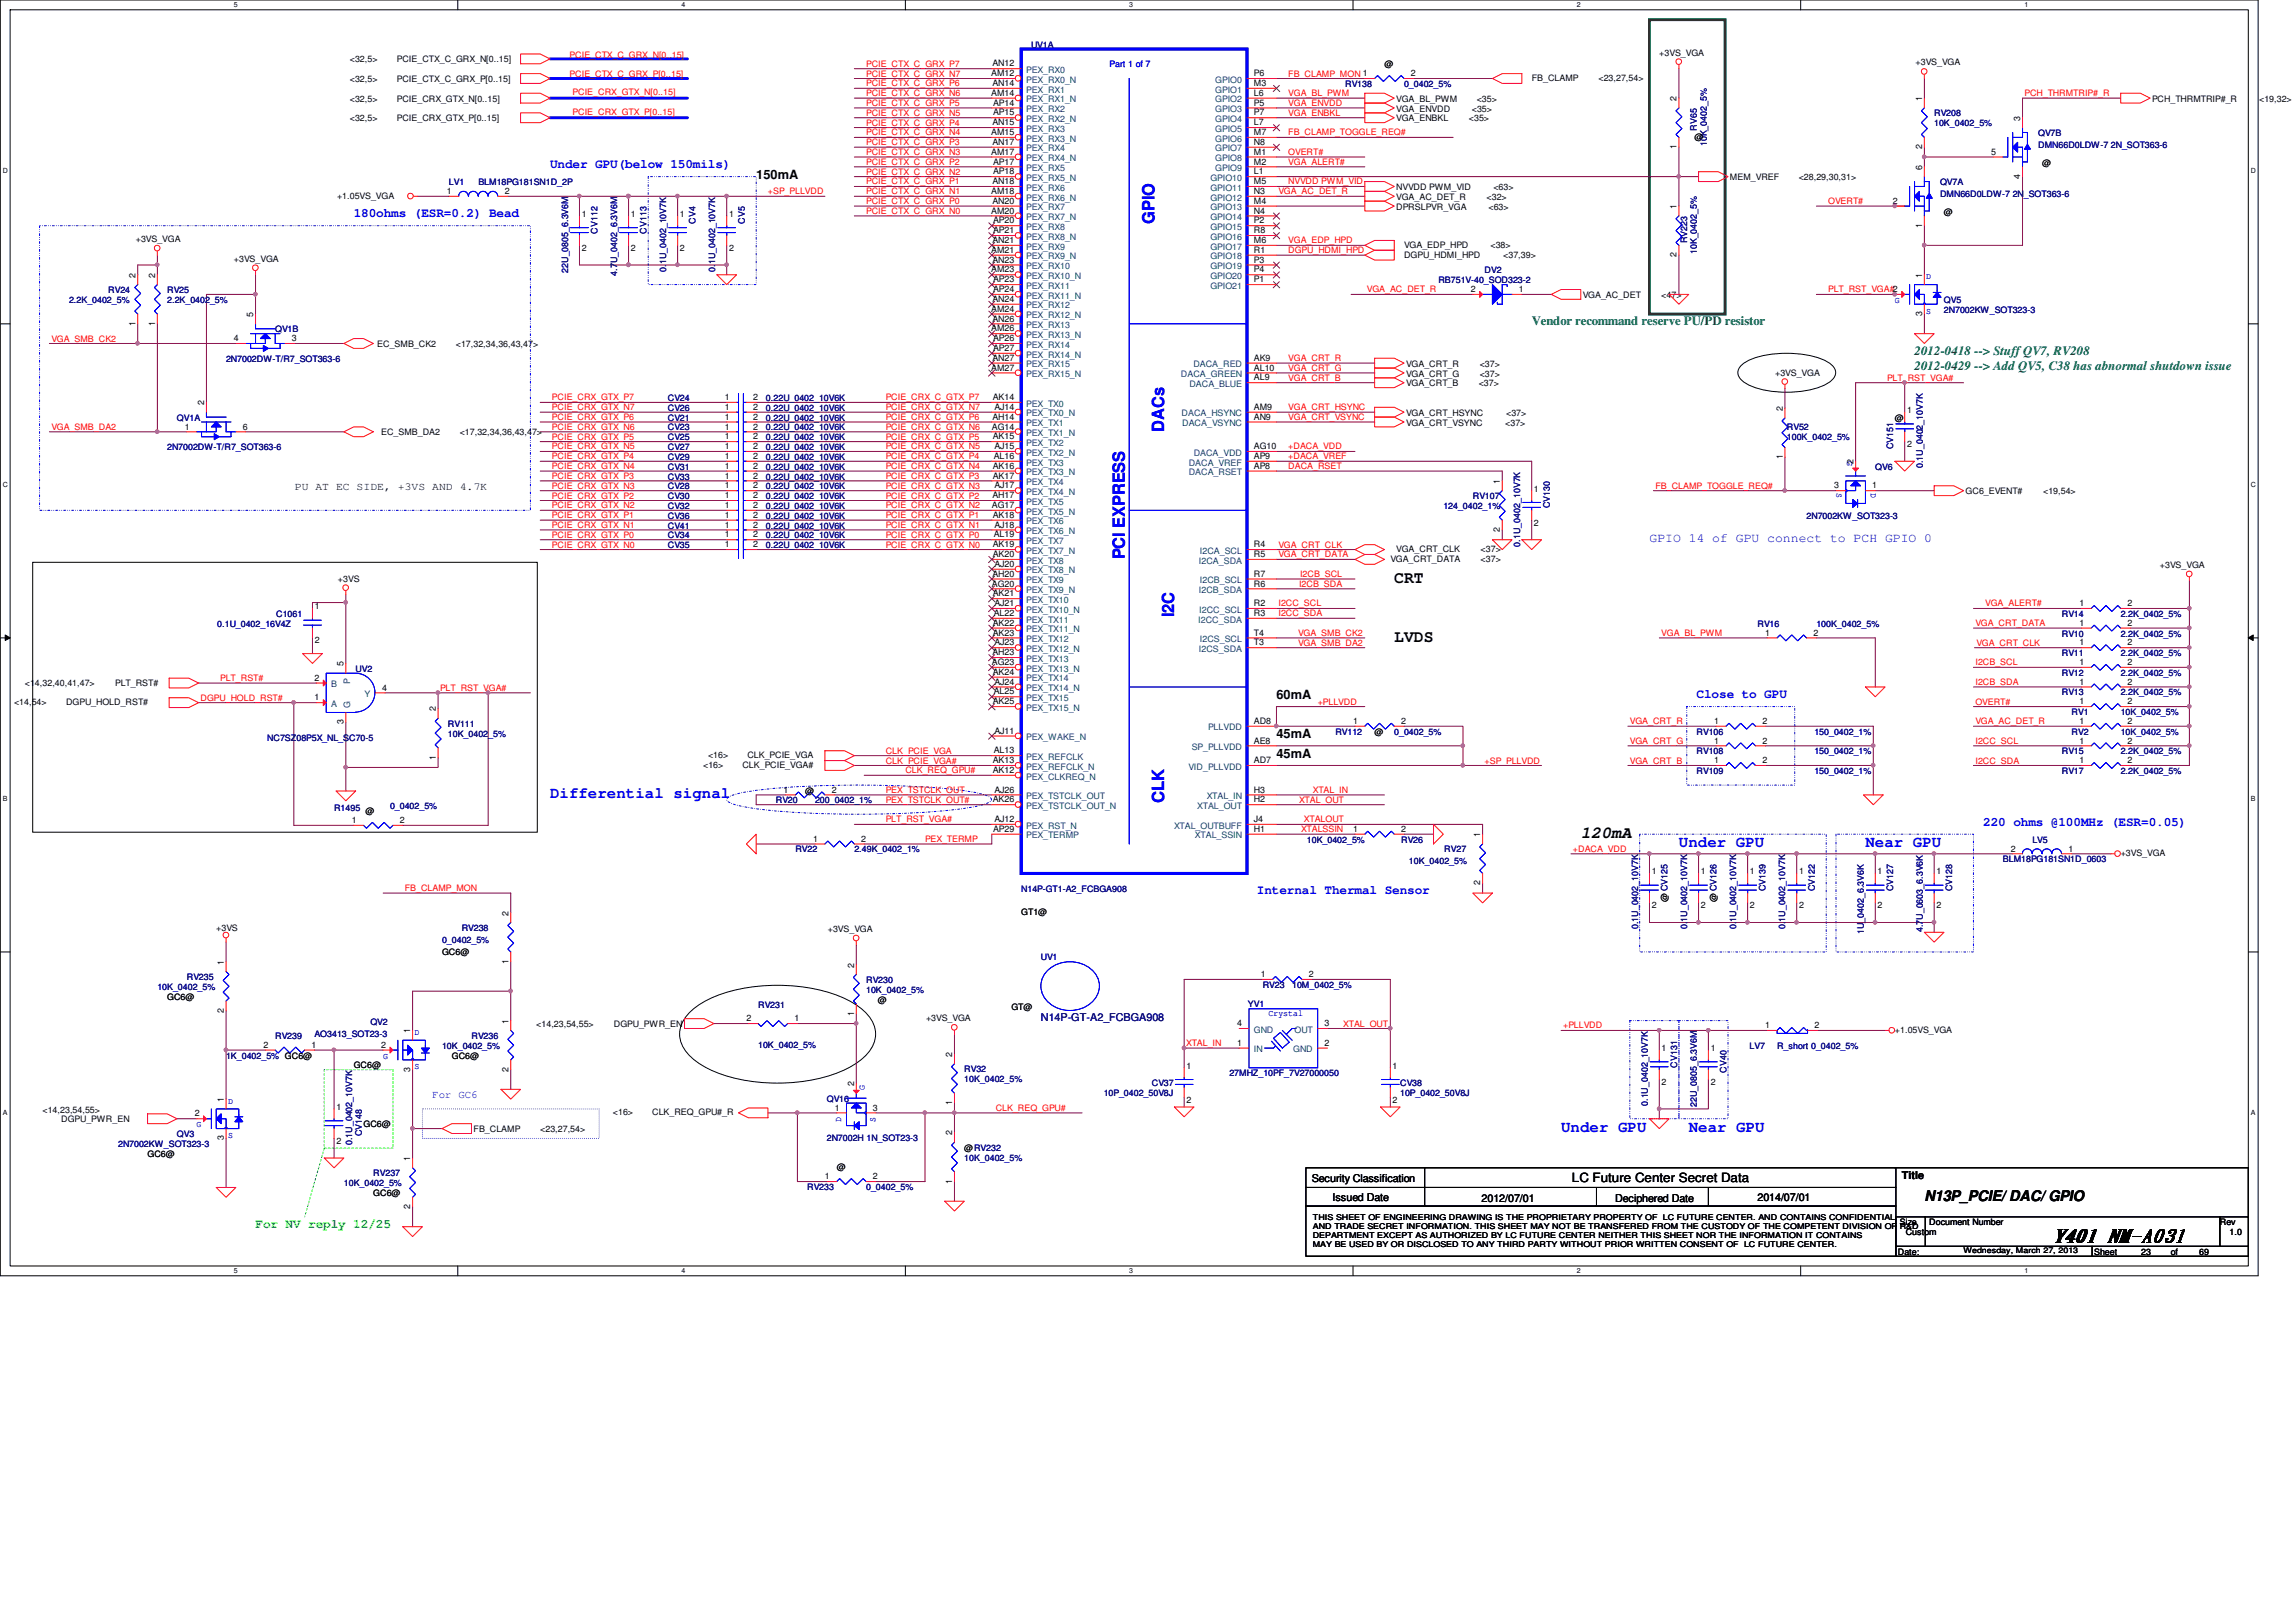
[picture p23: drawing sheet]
<svg xmlns="http://www.w3.org/2000/svg" width="297mm" height="210mm" viewBox="0 0 297 210" stroke-linecap="round" stroke-linejoin="round" font-family="sans-serif">
<defs><g id="words">
<text font-size="2.4" x="265.6" y="160.7">Y401 NM-A031</text>
<g font-size="2.2" fill="#00f">
<text x="149.3" y="29" transform="rotate(-90 149.3 29)">GPIO</text>
<text x="150.6" y="55.9" transform="rotate(-90 150.6 55.9)">DACs</text>
<text x="145.5" y="72.4" transform="rotate(-90 145.5 72.4)">PCI EXPRESS</text>
<text x="151.9" y="79.9" transform="rotate(-90 151.9 79.9)">I2C</text>
<text x="150.6" y="103.9" transform="rotate(-90 150.6 103.9)">CLK</text>
</g>
<g font-size="2.2">
<text x="180.4" y="75.4">CRT</text>
<text x="180.4" y="83.1">LVDS</text>
<text x="204.5" y="108.5">120mA</text>
</g>
<g font-size="2" fill="#00f">
<text x="71.2" y="103.3">Differential signal</text>
<text x="217.2" y="109.6">Under GPU</text>
<text x="241.3" y="109.6">Near GPU</text>
<text x="202" y="146.5">Under GPU</text>
<text x="218.5" y="146.5">Near GPU</text>
</g>
<text font-size="1.9" x="249" y="155.4">N13P_PCIE/ DAC/ GPIO</text>
<g font-size="1.7" fill="#00f">
<text x="71.2" y="21.8">Under GPU(below 150mils)</text>
<text x="45.8" y="28.1">180ohms (ESR=0.2) Bead</text>
<text x="213.4" y="70.1">GPIO 14 of GPU connect to PCH GPIO 0</text>
<text x="219.5" y="90.3">Close to GPU</text>
<text x="256.6" y="106.8">220 ohms @100MHz (ESR=0.05)</text>
<text x="162.6" y="115.7">Internal Thermal Sensor</text>
</g>
<g font-size="1.7">
<text x="97.8" y="23.1">150mA</text>
<text x="165.1" y="90.4">60mA</text>
<text x="165.1" y="95.5">45mA</text>
<text x="165.1" y="98">45mA</text>
<text x="203.4" y="153">LC Future Center Secret Data</text>
</g>
<g font-size="1.7" fill="#008000">
<text x="198.2" y="42.1">Vendor recommand reserve PU/PD resistor</text>
<text x="247.7" y="46">2012-0418 --&gt; Stuff QV7, RV208</text>
<text x="247.7" y="47.9">2012-0429 --&gt; Add QV5, C38 has abnormal shutdown issue</text>
</g>
<text font-size="1.7" fill="#0f0" x="33.1" y="158.9">For NV reply 12/25</text>
<g font-size="1.4">
<text x="38.1" y="63.4">PU AT EC SIDE, +3VS AND 4.7K</text>
<text x="169.7" y="153">Security Classification</text>
<text x="172.4" y="155.4">Issued Date</text>
<text x="191.7" y="155.5">2012/07/01</text>
<text x="209" y="155.5">Deciphered Date</text>
<text x="227.4" y="155.4">2014/07/01</text>
<text x="246" y="152.6">Title</text>
</g>
<text font-size="1.4" fill="#000080" x="134.7" y="132.1">N14P-GT-A2_FCBGA908</text>
<text font-size="1.4" fill="#00f" x="55.9" y="142.1">For GC6</text>
<g font-size="1.1">
<text x="45.3" y="10.6">&lt;32,5&gt;</text>
<text x="45.3" y="8.1">&lt;32,5&gt;</text>
<text x="51.3" y="10.6">PCIE_CTX_C_GRX_P[0..15]</text>
<text x="51.3" y="8.1">PCIE_CTX_C_GRX_N[0..15]</text>
<text x="128.2" y="9.9">AM12</text>
<text x="128.4" y="8.6">AN12</text>
<text x="128.4" y="11.1">AN14</text>
<text x="162.2" y="9.9">P6</text>
<text x="162.2" y="11.1">M3</text>
<text x="179.1" y="8.7">@</text>
<text x="182.5" y="9.9">2</text>
<text x="198.2" y="10.5">FB_CLAMP</text>
<text x="206.8" y="10.5">&lt;23,27,54&gt;</text>
<text x="214.7" y="7.2">+3VS_VGA</text>
<text x="247.8" y="8.5">+3VS_VGA</text>
<text x="45.3" y="13.2">&lt;32,5&gt;</text>
<text x="45.3" y="15.7">&lt;32,5&gt;</text>
<text x="51.3" y="13.2">PCIE_CRX_GTX_N[0..15]</text>
<text x="51.3" y="15.7">PCIE_CRX_GTX_P[0..15]</text>
<text x="128.2" y="12.4">AM14</text>
<text x="128.2" y="17.5">AM15</text>
<text x="128.4" y="16.2">AN15</text>
<text x="128.5" y="13.7">AP14</text>
<text x="128.5" y="14.9">AP15</text>
<text x="162.2" y="12.4">L6</text>
<text x="162.2" y="13.7">P5</text>
<text x="162.2" y="14.9">P7</text>
<text x="162.2" y="16.2">L7</text>
<text x="162.2" y="17.5">M7</text>
<text x="180.6" y="14.4">VGA_ENVDD</text>
<text x="180.6" y="15.7">VGA_ENBKL</text>
<text x="180.6" y="13.2">VGA_BL_PWM</text>
<text x="190" y="15.7">&lt;35&gt;</text>
<text x="190.4" y="14.4">&lt;35&gt;</text>
<text x="191" y="13.2">&lt;35&gt;</text>
<text x="216.9" y="13.1" transform="rotate(-90 216.9 13.1)">2</text>
<text x="248.7" y="13.1" transform="rotate(-90 248.7 13.1)">1</text>
<text x="261.4" y="15.6" transform="rotate(-90 261.4 15.6)">3</text>
<text x="278.4" y="13.2">PCH_THRMTRIP#_R</text>
<text x="292.3" y="13.2">&lt;19,32&gt;</text>
<text x="128.2" y="20">AM17</text>
<text x="128.4" y="18.8">AN17</text>
<text x="128.4" y="23.8">AN18</text>
<text x="128.5" y="21.3">AP17</text>
<text x="128.5" y="22.6">AP18</text>
<text x="162.2" y="18.8">N8</text>
<text x="162.2" y="20">M1</text>
<text x="162.2" y="21.3">M2</text>
<text x="162.2" y="22.6">L1</text>
<text x="162.2" y="23.8">M5</text>
<text x="216.9" y="19.3" transform="rotate(-90 216.9 19.3)">1</text>
<text x="219.2" y="18.1">@</text>
<text x="223.8" y="23.3">MEM_VREF</text>
<text x="232.7" y="23.3">&lt;28,29,30,31&gt;</text>
<text x="248.7" y="22" transform="rotate(-90 248.7 22)">6</text>
<text x="248.7" y="19.3" transform="rotate(-90 248.7 19.3)">2</text>
<text x="257.6" y="20">5</text>
<text x="261.4" y="23.1" transform="rotate(-90 261.4 23.1)">4</text>
<text x="264.2" y="21.4">@</text>
<text x="43.6" y="25.7">+1.05VS_VGA</text>
<text x="57.8" y="25.1">1</text>
<text x="65.3" y="25.1">2</text>
<text x="75.3" y="28.1">1</text>
<text x="81.6" y="28.1">1</text>
<text x="88" y="28.1">1</text>
<text x="94.3" y="28.1">1</text>
<text x="128.2" y="25.1">AM18</text>
<text x="128.2" y="27.6">AM20</text>
<text x="128.4" y="26.4">AN20</text>
<text x="128.5" y="28.9">AP20</text>
<text x="162.2" y="25.1">N3</text>
<text x="162.2" y="26.4">M4</text>
<text x="162.2" y="27.6">N4</text>
<text x="162.2" y="28.9">P2</text>
<text x="180.6" y="27.1">DPRSLPVR_VGA</text>
<text x="180.6" y="24.6">NVVDD PWM_VID</text>
<text x="180.6" y="25.9">VGA_AC_DET_R</text>
<text x="192.3" y="25.9">&lt;32&gt;</text>
<text x="192.6" y="27.1">&lt;63&gt;</text>
<text x="193.2" y="24.6">&lt;63&gt;</text>
<text x="216.9" y="27.1" transform="rotate(-90 216.9 27.1)">1</text>
<text x="244.9" y="26.4">2</text>
<text x="248.7" y="29.5" transform="rotate(-90 248.7 29.5)">1</text>
<text x="251.5" y="27.8">@</text>
<text x="17.5" y="35.9" transform="rotate(-90 17.5 35.9)">2</text>
<text x="17.6" y="31.3">+3VS_VGA</text>
<text x="20.1" y="35.9" transform="rotate(-90 20.1 35.9)">2</text>
<text x="30.3" y="33.9">+3VS_VGA</text>
<text x="75.3" y="32.5">2</text>
<text x="81.6" y="32.5">2</text>
<text x="88" y="32.5">2</text>
<text x="94.3" y="32.5">2</text>
<text x="128.2" y="32.7">AM21</text>
<text x="128.2" y="35.3">AM23</text>
<text x="128.4" y="31.5">AN21</text>
<text x="128.4" y="34">AN23</text>
<text x="128.5" y="30.2">AP21</text>
<text x="162.2" y="30.2">R8</text>
<text x="162.2" y="31.5">M6</text>
<text x="162.2" y="32.7">R1</text>
<text x="162.2" y="34">P3</text>
<text x="162.2" y="35.3">P4</text>
<text x="181.6" y="33.4">DGPU_HDMI_HPD</text>
<text x="181.6" y="32.1">VGA_EDP_HPD</text>
<text x="192.8" y="32.1">&lt;38&gt;</text>
<text x="194.5" y="33.4">&lt;37,39&gt;</text>
<text x="216.9" y="33.3" transform="rotate(-90 216.9 33.3)">2</text>
<text x="248.7" y="35.9" transform="rotate(-90 248.7 35.9)">1</text>
<text x="32.8" y="41" transform="rotate(-90 32.8 41)">5</text>
<text x="128.2" y="40.3">AM24</text>
<text x="128.4" y="39.1">AN24</text>
<text x="128.4" y="41.6">AN26</text>
<text x="128.5" y="36.5">AP23</text>
<text x="128.5" y="37.8">AP24</text>
<text x="162.2" y="36.5">P1</text>
<text x="190.3" y="37.8">2</text>
<text x="196.5" y="37.8">1</text>
<text x="204.8" y="38.6">VGA_AC_DET</text>
<text x="214.9" y="38.6">&lt;47&gt;</text>
<text x="248.7" y="40.9" transform="rotate(-90 248.7 40.9)">3</text>
<text x="17.5" y="42.2" transform="rotate(-90 17.5 42.2)">1</text>
<text x="20.1" y="42.2" transform="rotate(-90 20.1 42.2)">1</text>
<text x="30.3" y="44.2">4</text>
<text x="37.8" y="44.2">3</text>
<text x="48.8" y="44.9">EC_SMB_CK2</text>
<text x="59" y="44.9">&lt;17,32,34,36,43,47&gt;</text>
<text x="128.2" y="42.9">AM26</text>
<text x="128.2" y="48">AM27</text>
<text x="128.4" y="46.7">AN27</text>
<text x="128.5" y="44.2">AP26</text>
<text x="128.5" y="45.4">AP27</text>
<text x="162.2" y="48">AL10</text>
<text x="162.2" y="46.7">AK9</text>
<text x="181.9" y="47.5">VGA_CRT_R</text>
<text x="191.4" y="47.5">&lt;37&gt;</text>
<text x="26.4" y="52.5" transform="rotate(-90 26.4 52.5)">2</text>
<text x="93.8" y="51.8">1</text>
<text x="93.8" y="53">1</text>
<text x="97.4" y="51.8">2</text>
<text x="97.4" y="53">2</text>
<text x="128.4" y="51.8">AK14</text>
<text x="128.6" y="53">AJ14</text>
<text x="162.2" y="49.2">AL9</text>
<text x="162.2" y="53">AM9</text>
<text x="181.9" y="50">VGA_CRT_B</text>
<text x="181.9" y="53.8">VGA_CRT_HSYNC</text>
<text x="181.9" y="48.7">VGA_CRT_G</text>
<text x="191.3" y="50">&lt;37&gt;</text>
<text x="191.4" y="48.7">&lt;37&gt;</text>
<text x="194.9" y="53.8">&lt;37&gt;</text>
<text x="229.7" y="48.6">+3VS_VGA</text>
<text x="230.6" y="53.2" transform="rotate(-90 230.6 53.2)">2</text>
<text x="246.7" y="53.5">1</text>
<text x="23.9" y="55.6">1</text>
<text x="31.4" y="55.6">6</text>
<text x="49.3" y="56.3">EC_SMB_DA2</text>
<text x="59.5" y="56.3">&lt;17,32,34,36,43,47&gt;</text>
<text x="93.8" y="58.1">1</text>
<text x="93.8" y="56.9">1</text>
<text x="93.8" y="59.4">1</text>
<text x="93.8" y="54.3">1</text>
<text x="93.8" y="55.6">1</text>
<text x="97.4" y="58.1">2</text>
<text x="97.4" y="56.9">2</text>
<text x="97.4" y="59.4">2</text>
<text x="97.4" y="54.3">2</text>
<text x="97.4" y="55.6">2</text>
<text x="128.3" y="55.6">AG14</text>
<text x="128.4" y="54.3">AH14</text>
<text x="128.4" y="56.9">AK15</text>
<text x="128.6" y="59.4">AL16</text>
<text x="128.6" y="58.1">AJ15</text>
<text x="162.2" y="59.4">AP9</text>
<text x="162.2" y="54.3">AN9</text>
<text x="162.2" y="58.1">AG10</text>
<text x="181.9" y="55.1">VGA_CRT_VSYNC</text>
<text x="194.7" y="55.1">&lt;37&gt;</text>
<text x="230.6" y="59.4" transform="rotate(-90 230.6 59.4)">1</text>
<text x="245.1" y="54.4">@</text>
<text x="246.7" y="57.9">2</text>
<text x="93.8" y="63.2">1</text>
<text x="93.8" y="64.5">1</text>
<text x="93.8" y="60.7">1</text>
<text x="93.8" y="65.7">1</text>
<text x="93.8" y="61.9">1</text>
<text x="97.4" y="63.2">2</text>
<text x="97.4" y="64.5">2</text>
<text x="97.4" y="60.7">2</text>
<text x="97.4" y="65.7">2</text>
<text x="97.4" y="61.9">2</text>
<text x="128.3" y="65.7">AG17</text>
<text x="128.4" y="64.5">AH17</text>
<text x="128.4" y="60.7">AK16</text>
<text x="128.4" y="61.9">AK17</text>
<text x="128.6" y="63.2">AJ17</text>
<text x="162.2" y="60.7">AP8</text>
<text x="194.1" y="62.6" transform="rotate(-90 194.1 62.6)">1</text>
<text x="198.5" y="63.6">1</text>
<text x="237.3" y="63.2">3</text>
<text x="239.8" y="60.1" transform="rotate(-90 239.8 60.1)">2</text>
<text x="242.2" y="63.2">1</text>
<text x="254.3" y="64">GC6_EVENT#</text>
<text x="264.3" y="64">&lt;19,54&gt;</text>
<text x="93.8" y="67">1</text>
<text x="93.8" y="68.3">1</text>
<text x="93.8" y="69.6">1</text>
<text x="93.8" y="70.8">1</text>
<text x="97.4" y="67">2</text>
<text x="97.4" y="68.3">2</text>
<text x="97.4" y="69.6">2</text>
<text x="97.4" y="70.8">2</text>
<text x="128.4" y="67">AK18</text>
<text x="128.4" y="70.8">AK19</text>
<text x="128.6" y="69.6">AL19</text>
<text x="128.6" y="68.3">AJ18</text>
<text x="162.2" y="70.8">R4</text>
<text x="180.6" y="71.5">VGA_CRT_CLK</text>
<text x="191.6" y="71.5">&lt;37&gt;</text>
<text x="194.1" y="68.8" transform="rotate(-90 194.1 68.8)">2</text>
<text x="198.5" y="68">2</text>
<text x="43.7" y="75.3">+3VS</text>
<text x="128.3" y="75.9">AG20</text>
<text x="128.4" y="74.6">AH20</text>
<text x="128.4" y="72.1">AK20</text>
<text x="128.4" y="77.2">AK21</text>
<text x="128.6" y="73.4">AJ20</text>
<text x="162.2" y="74.6">R7</text>
<text x="162.2" y="75.9">R6</text>
<text x="162.2" y="72.1">R5</text>
<text x="179.9" y="72.7">VGA_CRT_DATA</text>
<text x="191.6" y="72.7">&lt;37&gt;</text>
<text x="279.4" y="73.5">+3VS_VGA</text>
<text x="40.7" y="78.9">1</text>
<text x="40.7" y="83.3">2</text>
<text x="128.4" y="81">AK22</text>
<text x="128.4" y="82.3">AK23</text>
<text x="128.6" y="79.7">AL22</text>
<text x="128.6" y="78.4">AJ21</text>
<text x="128.6" y="83.5">AJ23</text>
<text x="162.2" y="78.4">R2</text>
<text x="162.2" y="82.3">T4</text>
<text x="162.2" y="79.7">R3</text>
<text x="162.2" y="83.5">T3</text>
<text x="228.4" y="82.3">1</text>
<text x="234.6" y="82.3">2</text>
<text x="269" y="78.4">1</text>
<text x="269" y="83.5">1</text>
<text x="269" y="81">1</text>
<text x="275.2" y="78.4">2</text>
<text x="275.2" y="83.5">2</text>
<text x="275.2" y="81">2</text>
<text x="3.2" y="88.7">&lt;14,32,40,41,47&gt;</text>
<text x="14.9" y="88.7">PLT_RST#</text>
<text x="40.7" y="88.1">2</text>
<text x="44.4" y="86.2" transform="rotate(-90 44.4 86.2)">5</text>
<text x="49.4" y="89.4">4</text>
<text x="128.3" y="86.1">AG23</text>
<text x="128.4" y="84.8">AH23</text>
<text x="128.4" y="87.3">AK24</text>
<text x="128.6" y="89.9">AL25</text>
<text x="128.6" y="88.6">AJ24</text>
<text x="269" y="86.1">1</text>
<text x="269" y="88.6">1</text>
<text x="275.2" y="86.1">2</text>
<text x="275.2" y="88.6">2</text>
<text x="1.8" y="91.3">&lt;14,54&gt;</text>
<text x="8.5" y="91.3">DGPU_HOLD_RST#</text>
<text x="40.7" y="90.6">1</text>
<text x="44.4" y="93.7" transform="rotate(-90 44.4 93.7)">3</text>
<text x="56.4" y="92.1" transform="rotate(-90 56.4 92.1)">2</text>
<text x="128.4" y="91.1">AK25</text>
<text x="128.6" y="95">AJ11</text>
<text x="162.2" y="93.7">AD8</text>
<text x="175" y="93.7">1</text>
<text x="177.8" y="95.1">@</text>
<text x="181.3" y="93.7">2</text>
<text x="221.8" y="93.7">1</text>
<text x="228" y="93.7">2</text>
<text x="269" y="91.1">1</text>
<text x="269" y="93.7">1</text>
<text x="275.2" y="91.1">2</text>
<text x="275.2" y="93.7">2</text>
<text x="56.4" y="98.3" transform="rotate(-90 56.4 98.3)">1</text>
<text x="91" y="99.4">&lt;16&gt;</text>
<text x="91.6" y="98.1">&lt;16&gt;</text>
<text x="96.1" y="99.4">CLK_PCIE_VGA#</text>
<text x="96.7" y="98.1">CLK_PCIE_VGA</text>
<text x="128.4" y="98.8">AK13</text>
<text x="128.4" y="100">AK12</text>
<text x="128.6" y="97.5">AL13</text>
<text x="162.2" y="96.2">AE8</text>
<text x="162.2" y="98.8">AD7</text>
<text x="221.8" y="98.8">1</text>
<text x="221.8" y="96.2">1</text>
<text x="228" y="98.8">2</text>
<text x="228" y="96.2">2</text>
<text x="269" y="96.2">1</text>
<text x="269" y="98.8">1</text>
<text x="275.2" y="96.2">2</text>
<text x="275.2" y="98.8">2</text>
<text x="45.5" y="106.5">1</text>
<text x="47.3" y="105.4">@</text>
<text x="51.7" y="106.5">2</text>
<text x="101.4" y="102.6">1</text>
<text x="104.2" y="102.7">@</text>
<text x="107.6" y="102.6">2</text>
<text x="128.4" y="103.8">AK26</text>
<text x="128.5" y="107.7">AP29</text>
<text x="128.6" y="106.4">AJ12</text>
<text x="128.6" y="102.6">AJ26</text>
<text x="162.2" y="102.6">H3</text>
<text x="162.2" y="106.4">J4</text>
<text x="162.2" y="107.7">H1</text>
<text x="162.2" y="103.8">H2</text>
<text x="175" y="107.7">1</text>
<text x="181.3" y="107.7">2</text>
<text x="105.2" y="108.9">1</text>
<text x="111.4" y="108.9">2</text>
<text x="191.5" y="108.3" transform="rotate(-90 191.5 108.3)">1</text>
<text x="213.7" y="113.2">1</text>
<text x="220" y="113.2">1</text>
<text x="226.4" y="113.2">1</text>
<text x="232.7" y="113.2">1</text>
<text x="242.9" y="113.2">1</text>
<text x="250.5" y="113.2">1</text>
<text x="260.1" y="110.2">2</text>
<text x="267.6" y="110.2">1</text>
<text x="274.4" y="110.8">+3VS_VGA</text>
<text x="65.8" y="118.5" transform="rotate(-90 65.8 118.5)">2</text>
<text x="132.1" y="118.4">GT1@</text>
<text x="191.5" y="114.6" transform="rotate(-90 191.5 114.6)">2</text>
<text x="213.7" y="117.6">2</text>
<text x="215.7" y="116.7" transform="rotate(-90 215.7 116.7)">@ CV125</text>
<text x="220" y="117.6">2</text>
<text x="222.1" y="116.7" transform="rotate(-90 222.1 116.7)">@ CV126</text>
<text x="226.4" y="117.6">2</text>
<text x="232.7" y="117.6">2</text>
<text x="242.9" y="117.6">2</text>
<text x="250.5" y="117.6">2</text>
<text x="28" y="120.5">+3VS</text>
<text x="29" y="124.8" transform="rotate(-90 29 124.8)">1</text>
<text x="57.2" y="123.5">GC6@</text>
<text x="65.8" y="124.7" transform="rotate(-90 65.8 124.7)">1</text>
<text x="107.1" y="120.6">+3VS_VGA</text>
<text x="110.5" y="125.2" transform="rotate(-90 110.5 125.2)">2</text>
<text x="21.6" y="129.4">GC6@</text>
<text x="29" y="131.1" transform="rotate(-90 29 131.1)">2</text>
<text x="110.5" y="131.4" transform="rotate(-90 110.5 131.4)">1</text>
<text x="113.6" y="129.8">@</text>
<text x="130.8" y="130.6">GT@</text>
<text x="163.1" y="126.4">1</text>
<text x="169.3" y="126.4">2</text>
<text x="34.1" y="135.6">2</text>
<text x="40.3" y="135.6">1</text>
<text x="49.3" y="135.6">2</text>
<text x="53.1" y="133.7" transform="rotate(-90 53.1 133.7)">1</text>
<text x="58.5" y="137">GC6@</text>
<text x="65.8" y="132.5" transform="rotate(-90 65.8 132.5)">1</text>
<text x="69.4" y="132.9">&lt;14,23,54,55&gt;</text>
<text x="79.4" y="132.9">DGPU_PWR_EN</text>
<text x="96.6" y="132.2">2</text>
<text x="102.8" y="132.2">1</text>
<text x="119.8" y="132.2">+3VS_VGA</text>
<text x="123.2" y="136.8" transform="rotate(-90 123.2 136.8)">2</text>
<text x="160.1" y="135.3">1</text>
<text x="160.1" y="132.8">4</text>
<text x="171.4" y="132.8">3</text>
<text x="171.4" y="135.3">2</text>
<text x="215" y="136">1</text>
<text x="221.3" y="136">1</text>
<text x="228.4" y="133.1">1</text>
<text x="234.7" y="133.1">2</text>
<text x="245.1" y="133.7">+1.05VS_VGA</text>
<text x="5.5" y="144">&lt;14,23,54,55&gt;</text>
<text x="29" y="142.6" transform="rotate(-90 29 142.6)">1</text>
<text x="43.5" y="143.6">1</text>
<text x="45.8" y="138.3">GC6@</text>
<text x="53.1" y="138.7" transform="rotate(-90 53.1 138.7)">3</text>
<text x="65.8" y="138.7" transform="rotate(-90 65.8 138.7)">2</text>
<text x="108" y="143.7">1</text>
<text x="110.5" y="140.6" transform="rotate(-90 110.5 140.6)">2</text>
<text x="112.9" y="143.7">3</text>
<text x="123.2" y="143" transform="rotate(-90 123.2 143)">1</text>
<text x="153.5" y="138.3">1</text>
<text x="153.5" y="142.7">2</text>
<text x="180.2" y="138.3">1</text>
<text x="180.2" y="142.7">2</text>
<text x="215" y="140.4">2</text>
<text x="221.3" y="140.4">2</text>
<text x="7.9" y="145.2">DGPU_PWR_EN</text>
<text x="19.1" y="149.7">GC6@</text>
<text x="25.2" y="144.5">2</text>
<text x="29" y="147.6" transform="rotate(-90 29 147.6)">3</text>
<text x="43.5" y="148">2</text>
<text x="47" y="145.9">GC6@</text>
<text x="61.3" y="146.5">FB_CLAMP</text>
<text x="69.9" y="146.5">&lt;23,27,54&gt;</text>
<text x="79.3" y="144.4">&lt;16&gt;</text>
<text x="84.4" y="144.4">CLK_REQ_GPU#_R</text>
<text x="123.2" y="146.9" transform="rotate(-90 123.2 146.9)">2</text>
<text x="124.8" y="148.9">@RV232</text>
<text x="48.3" y="154.8">GC6@</text>
<text x="53.1" y="150.2" transform="rotate(-90 53.1 150.2)">1</text>
<text x="106.7" y="152.6">1</text>
<text x="108.2" y="151.5">@</text>
<text x="112.9" y="152.6">2</text>
<text x="123.2" y="153.2" transform="rotate(-90 123.2 153.2)">1</text>
<text x="53.1" y="156.5" transform="rotate(-90 53.1 156.5)">2</text>
<text x="245.8" y="158.6">Size</text>
<text x="246.5" y="159.9">Custom</text>
<text x="249.6" y="158.6">Document Number</text>
<text x="287.2" y="158.6">Rev</text>
<text x="288.5" y="159.9">1.0</text>
<text x="245.5" y="162.4">Date:</text>
<text x="270.9" y="162.4">Sheet</text>
<text x="277" y="162.4">23</text>
<text x="280.8" y="162.4">of</text>
<text x="284.5" y="162.4">69</text>
</g>
<g font-size="1.1" fill="#f00">
<text x="73.7" y="10">PCIE_CTX_C_GRX_P[0..15]</text>
<text x="73.7" y="7.5">PCIE_CTX_C_GRX_N[0..15]</text>
<text x="112.1" y="11.2">PCIE_CTX_C_GRX_P6</text>
<text x="112.1" y="8.6">PCIE_CTX_C_GRX_P7</text>
<text x="112.1" y="9.9">PCIE_CTX_C_GRX_N7</text>
<text x="166.7" y="9.9">FB_CLAMP_MON 1</text>
<text x="74.1" y="12.3">PCIE_CRX_GTX_N[0..15]</text>
<text x="74.1" y="14.9">PCIE_CRX_GTX_P[0..15]</text>
<text x="112.1" y="16.3">PCIE_CTX_C_GRX_P4</text>
<text x="112.1" y="17.5">PCIE_CTX_C_GRX_N4</text>
<text x="112.1" y="13.7">PCIE_CTX_C_GRX_P5</text>
<text x="112.1" y="15">PCIE_CTX_C_GRX_N5</text>
<text x="112.1" y="12.4">PCIE_CTX_C_GRX_N6</text>
<text x="166.7" y="17.5">FB_CLAMP_TOGGLE_REQ#</text>
<text x="166.7" y="13.7">VGA_ENVDD</text>
<text x="166.7" y="15">VGA_ENBKL</text>
<text x="166.7" y="12.4">VGA_BL_PWM</text>
<text x="261.9" y="12.4">PCH_THRMTRIP#_R</text>
<text x="112.1" y="23.9">PCIE_CTX_C_GRX_P1</text>
<text x="112.1" y="18.8">PCIE_CTX_C_GRX_P3</text>
<text x="112.1" y="22.6">PCIE_CTX_C_GRX_N2</text>
<text x="112.1" y="21.3">PCIE_CTX_C_GRX_P2</text>
<text x="112.1" y="20.1">PCIE_CTX_C_GRX_N3</text>
<text x="166.7" y="21.3">VGA_ALERT#</text>
<text x="166.7" y="20.1">OVERT#</text>
<text x="166.7" y="23.9">NVVDD PWM_VID</text>
<text x="99.4" y="25.1">+SP_PLLVDD</text>
<text x="112.1" y="27.7">PCIE_CTX_C_GRX_N0</text>
<text x="112.1" y="26.4">PCIE_CTX_C_GRX_P0</text>
<text x="112.1" y="25.1">PCIE_CTX_C_GRX_N1</text>
<text x="165.4" y="25.1">VGA_AC_DET_R</text>
<text x="236.5" y="26.4">OVERT#</text>
<text x="166.7" y="32.8">DGPU_HDMI_HPD</text>
<text x="166.7" y="31.5">VGA_EDP_HPD</text>
<text x="176.8" y="37.8">VGA_AC_DET_R</text>
<text x="236.5" y="37.8">PLT_RST_VGA#2</text>
<text x="6.6" y="44.2">VGA_SMB_CK2</text>
<text x="166.7" y="46.7">VGA_CRT_R</text>
<text x="71.4" y="51.8">PCIE_CRX_GTX_P7</text>
<text x="71.4" y="53.1">PCIE_CRX_GTX_N7</text>
<text x="114.6" y="51.8">PCIE_CRX_C_GTX_P7</text>
<text x="114.6" y="53.1">PCIE_CRX_C_GTX_N7</text>
<text x="166.7" y="53.1">VGA_CRT_HSYNC</text>
<text x="166.7" y="48">VGA_CRT_G</text>
<text x="166.7" y="49.3">VGA_CRT_B</text>
<text x="244.1" y="49.3">PLT_RST_VGA#</text>
<text x="6.6" y="55.6">VGA_SMB_DA2</text>
<text x="71.4" y="54.4">PCIE_CRX_GTX_P6</text>
<text x="71.4" y="55.6">PCIE_CRX_GTX_N6</text>
<text x="71.4" y="59.4">PCIE_CRX_GTX_P4</text>
<text x="71.4" y="58.2">PCIE_CRX_GTX_N5</text>
<text x="71.4" y="56.9">PCIE_CRX_GTX_P5</text>
<text x="114.6" y="54.4">PCIE_CRX_C_GTX_P6</text>
<text x="114.6" y="55.6">PCIE_CRX_C_GTX_N6</text>
<text x="114.6" y="58.2">PCIE_CRX_C_GTX_N5</text>
<text x="114.6" y="56.9">PCIE_CRX_C_GTX_P5</text>
<text x="114.6" y="59.4">PCIE_CRX_C_GTX_P4</text>
<text x="166.7" y="58.2">+DACA_VDD</text>
<text x="166.7" y="54.4">VGA_CRT_VSYNC</text>
<text x="166.7" y="59.4">+DACA_VREF</text>
<text x="71.4" y="63.2">PCIE_CRX_GTX_N3</text>
<text x="71.4" y="62">PCIE_CRX_GTX_P3</text>
<text x="71.4" y="64.5">PCIE_CRX_GTX_P2</text>
<text x="71.4" y="65.8">PCIE_CRX_GTX_N2</text>
<text x="71.4" y="60.7">PCIE_CRX_GTX_N4</text>
<text x="114.6" y="63.2">PCIE_CRX_C_GTX_N3</text>
<text x="114.6" y="60.7">PCIE_CRX_C_GTX_N4</text>
<text x="114.6" y="62">PCIE_CRX_C_GTX_P3</text>
<text x="114.6" y="64.5">PCIE_CRX_C_GTX_P2</text>
<text x="114.6" y="65.8">PCIE_CRX_C_GTX_N2</text>
<text x="166.7" y="60.7">DACA_RSET</text>
<text x="214.2" y="63.2">FB_CLAMP_TOGGLE_REQ#</text>
<text x="71.4" y="70.9">PCIE_CRX_GTX_N0</text>
<text x="71.4" y="69.6">PCIE_CRX_GTX_P0</text>
<text x="71.4" y="68.3">PCIE_CRX_GTX_N1</text>
<text x="71.4" y="67.1">PCIE_CRX_GTX_P1</text>
<text x="114.6" y="67.1">PCIE_CRX_C_GTX_P1</text>
<text x="114.6" y="69.6">PCIE_CRX_C_GTX_P0</text>
<text x="114.6" y="68.3">PCIE_CRX_C_GTX_N1</text>
<text x="114.6" y="70.9">PCIE_CRX_C_GTX_N0</text>
<text x="165.4" y="70.9">VGA_CRT_CLK</text>
<text x="165.4" y="72.1">VGA_CRT_DATA</text>
<text x="168.1" y="75.9">I2CB_SDA</text>
<text x="168.2" y="74.7">I2CB_SCL</text>
<text x="165.4" y="78.5">I2CC_SCL</text>
<text x="165.4" y="79.8">I2CC_SDA</text>
<text x="167.9" y="83.6">VGA_SMB_DA2</text>
<text x="167.9" y="82.3">VGA_SMB_CK2</text>
<text x="214.9" y="82.3">VGA_BL_PWM</text>
<text x="255.6" y="81">VGA_CRT_DATA</text>
<text x="255.7" y="83.6">VGA_CRT_CLK</text>
<text x="256.8" y="78.5">VGA_ALERT#</text>
<text x="28.5" y="88.1">PLT_RST#</text>
<text x="56.9" y="89.4">PLT_RST_VGA#</text>
<text x="255.6" y="86.1">I2CB_SCL</text>
<text x="255.6" y="88.6">I2CB_SDA</text>
<text x="25.9" y="90.7">DGPU_HOLD_RST#</text>
<text x="170.5" y="91.2">+PLLVDD</text>
<text x="210.9" y="93.7">VGA_CRT_R</text>
<text x="255.6" y="91.2">OVERT#</text>
<text x="255.6" y="93.7">VGA_AC_DET_R</text>
<text x="114.6" y="97.5">CLK_PCIE_VGA</text>
<text x="114.6" y="98.8">CLK_PCIE_VGA#</text>
<text x="117.1" y="100.1">CLK_REQ_GPU#</text>
<text x="192.1" y="98.8">+SP_PLLVDD</text>
<text x="210.9" y="96.3">VGA_CRT_G</text>
<text x="210.9" y="98.8">VGA_CRT_B</text>
<text x="255.6" y="96.3">I2CC_SCL</text>
<text x="255.6" y="98.8">I2CC_SDA</text>
<text x="114.6" y="102.6">PEX_TSTCLK_OUT</text>
<text x="114.6" y="103.9">PEX_TSTCLK_OUT#</text>
<text x="114.6" y="106.4">PLT_RST_VGA#</text>
<text x="168.1" y="103.9">XTAL_OUT</text>
<text x="168.3" y="107.7">XTALSSIN</text>
<text x="168.7" y="106.4">XTALOUT</text>
<text x="169.8" y="102.6">XTAL_IN</text>
<text x="119.7" y="109">PEX_TERMP</text>
<text x="203.5" y="110.2">+DACA_VDD</text>
<text x="52.4" y="115.3">FB_CLAMP_MON</text>
<text x="153.5" y="135.4">XTAL_IN</text>
<text x="173.8" y="132.8">XTAL_OUT</text>
<text x="202.2" y="133.1">+PLLVDD</text>
<text x="128.8" y="143.8">CLK_REQ_GPU#</text>
</g>
<g font-size="1.1" fill="#004080">
<text x="132.8" y="9.4">PEX_RX0</text>
<text x="132.8" y="10.7">PEX_RX0_N</text>
<text x="132.8" y="12">PEX_RX1</text>
<text x="157.2" y="10.7">GPIO0</text>
<text x="157.2" y="12">GPIO1</text>
<text x="132.8" y="13.3">PEX_RX1_N</text>
<text x="132.8" y="14.5">PEX_RX2</text>
<text x="132.8" y="15.8">PEX_RX2_N</text>
<text x="132.8" y="17.1">PEX_RX3</text>
<text x="157.2" y="13.3">GPIO2</text>
<text x="157.2" y="14.5">GPIO3</text>
<text x="157.2" y="15.8">GPIO4</text>
<text x="157.2" y="17.1">GPIO5</text>
<text x="132.8" y="18.3">PEX_RX3_N</text>
<text x="132.8" y="19.6">PEX_RX4</text>
<text x="132.8" y="20.9">PEX_RX4_N</text>
<text x="132.8" y="22.1">PEX_RX5</text>
<text x="132.8" y="23.4">PEX_RX5_N</text>
<text x="156.6" y="23.4">GPIO10</text>
<text x="157.2" y="18.3">GPIO6</text>
<text x="157.2" y="19.6">GPIO7</text>
<text x="157.2" y="20.9">GPIO8</text>
<text x="157.2" y="22.1">GPIO9</text>
<text x="132.8" y="24.7">PEX_RX6</text>
<text x="132.8" y="26">PEX_RX6_N</text>
<text x="132.8" y="27.2">PEX_RX7</text>
<text x="132.8" y="28.5">PEX_RX7_N</text>
<text x="132.8" y="29.8">PEX_RX8</text>
<text x="156.6" y="24.7">GPIO11</text>
<text x="156.6" y="26">GPIO12</text>
<text x="156.6" y="27.2">GPIO13</text>
<text x="156.6" y="28.5">GPIO14</text>
<text x="156.6" y="29.8">GPIO15</text>
<text x="132.8" y="31">PEX_RX8_N</text>
<text x="132.8" y="32.3">PEX_RX9</text>
<text x="132.8" y="33.6">PEX_RX9_N</text>
<text x="132.8" y="34.8">PEX_RX10</text>
<text x="156.6" y="31">GPIO16</text>
<text x="156.6" y="32.3">GPIO17</text>
<text x="156.6" y="33.6">GPIO18</text>
<text x="156.6" y="34.8">GPIO19</text>
<text x="132.8" y="36.1">PEX_RX10_N</text>
<text x="132.8" y="37.4">PEX_RX11</text>
<text x="132.8" y="38.7">PEX_RX11_N</text>
<text x="132.8" y="39.9">PEX_RX12</text>
<text x="132.8" y="41.2">PEX_RX12_N</text>
<text x="156.6" y="36.1">GPIO20</text>
<text x="156.6" y="37.4">GPIO21</text>
<text x="132.8" y="42.5">PEX_RX13</text>
<text x="132.8" y="43.7">PEX_RX13_N</text>
<text x="132.8" y="45">PEX_RX14</text>
<text x="132.8" y="46.3">PEX_RX14_N</text>
<text x="132.8" y="47.5">PEX_RX15</text>
<text x="154.4" y="47.5">DACA_RED</text>
<text x="132.8" y="48.8">PEX_RX15_N</text>
<text x="132.8" y="52.6">PEX_TX0</text>
<text x="132.8" y="53.9">PEX_TX0_N</text>
<text x="152.8" y="48.8">DACA_GREEN</text>
<text x="152.9" y="53.9">DACA_HSYNC</text>
<text x="153.9" y="50.1">DACA_BLUE</text>
<text x="132.8" y="55.2">PEX_TX1</text>
<text x="132.8" y="56.4">PEX_TX1_N</text>
<text x="132.8" y="57.7">PEX_TX2</text>
<text x="132.8" y="59">PEX_TX2_N</text>
<text x="152.9" y="55.2">DACA_VSYNC</text>
<text x="154.4" y="59">DACA_VDD</text>
<text x="132.8" y="60.2">PEX_TX3</text>
<text x="132.8" y="61.5">PEX_TX3_N</text>
<text x="132.8" y="62.8">PEX_TX4</text>
<text x="132.8" y="64.1">PEX_TX4_N</text>
<text x="132.8" y="65.3">PEX_TX5</text>
<text x="153.8" y="60.2">DACA_VREF</text>
<text x="153.8" y="61.5">DACA_RSET</text>
<text x="132.8" y="66.6">PEX_TX5_N</text>
<text x="132.8" y="67.9">PEX_TX6</text>
<text x="132.8" y="69.1">PEX_TX6_N</text>
<text x="132.8" y="70.4">PEX_TX7</text>
<text x="132.8" y="71.7">PEX_TX7_N</text>
<text x="155.2" y="71.7">I2CA_SCL</text>
<text x="132.8" y="72.9">PEX_TX8</text>
<text x="132.8" y="74.2">PEX_TX8_N</text>
<text x="132.8" y="75.5">PEX_TX9</text>
<text x="132.8" y="76.8">PEX_TX9_N</text>
<text x="155.1" y="76.8">I2CB_SDA</text>
<text x="155.1" y="72.9">I2CA_SDA</text>
<text x="155.2" y="75.5">I2CB_SCL</text>
<text x="132.8" y="78">PEX_TX10</text>
<text x="132.8" y="79.3">PEX_TX10_N</text>
<text x="132.8" y="80.6">PEX_TX11</text>
<text x="132.8" y="81.8">PEX_TX11_N</text>
<text x="132.8" y="83.1">PEX_TX12</text>
<text x="155" y="80.6">I2CC_SDA</text>
<text x="155.1" y="79.3">I2CC_SCL</text>
<text x="155.2" y="83.1">I2CS_SCL</text>
<text x="42.8" y="88.9">B</text>
<text x="45.3" y="88.5" transform="rotate(-90 45.3 88.5)">P</text>
<text x="132.8" y="84.4">PEX_TX12_N</text>
<text x="132.8" y="85.6">PEX_TX13</text>
<text x="132.8" y="86.9">PEX_TX13_N</text>
<text x="132.8" y="88.2">PEX_TX14</text>
<text x="132.8" y="89.5">PEX_TX14_N</text>
<text x="155.1" y="84.4">I2CS_SDA</text>
<text x="42.8" y="91.5">A</text>
<text x="45.3" y="91.6" transform="rotate(-90 45.3 91.6)">G</text>
<text x="47.2" y="90.2">Y</text>
<text x="132.8" y="90.7">PEX_TX15</text>
<text x="132.8" y="92">PEX_TX15_N</text>
<text x="132.8" y="95.8">PEX_WAKE_N</text>
<text x="156.3" y="94.5">PLLVDD</text>
<text x="132.8" y="98.3">PEX_REFCLK</text>
<text x="132.8" y="99.6">PEX_REFCLK_N</text>
<text x="132.8" y="100.9">PEX_CLKREQ_N</text>
<text x="153.8" y="99.6">VID_PLLVDD</text>
<text x="154.2" y="97.1">SP_PLLVDD</text>
<text x="132.8" y="107.2">PEX_RST_N</text>
<text x="132.8" y="103.4">PEX_TSTCLK_OUT</text>
<text x="132.8" y="104.7">PEX_TSTCLK_OUT_N</text>
<text x="151.9" y="107.2">XTAL_OUTBUFF</text>
<text x="154.9" y="104.7">XTAL_OUT</text>
<text x="156.1" y="103.4">XTAL_IN</text>
<text x="132.8" y="108.5">PEX_TERMP</text>
<text x="154.6" y="108.5">XTAL_SSIN</text>
<text x="162.2" y="136.2">IN</text>
<text x="162.2" y="133.6">GND</text>
<text x="167.3" y="136.2">GND</text>
<text x="167.5" y="133.6">OUT</text>
</g>
<g font-size="1.1" fill="#000080">
<text x="133.4" y="6.2">UV1A</text>
<text x="174" y="11.3">RV138</text>
<text x="181.6" y="11.3">0_0402_5%</text>
<text x="219.5" y="16.9" transform="rotate(-90 219.5 16.9)">RV65</text>
<text x="250.2" y="15.1">RV208</text>
<text x="250.2" y="16.3">10K_0402_5%</text>
<text x="263.7" y="17.6">QV7B</text>
<text x="58.1" y="24">LV1</text>
<text x="61.9" y="24">BLM18PG181SN1D_2P</text>
<text x="220.8" y="18.9" transform="rotate(-90 220.8 18.9)">10K_0402_5%</text>
<text x="251" y="24">QV7A</text>
<text x="263.7" y="19.1">DMN66D0LDW-7 2N_SOT363-6</text>
<text x="90" y="29" transform="rotate(-90 90 29)">CV4</text>
<text x="96.3" y="29" transform="rotate(-90 96.3 29)">CV5</text>
<text x="251" y="25.5">DMN66D0LDW-7 2N_SOT363-6</text>
<text x="73.5" y="35.3" transform="rotate(-90 73.5 35.3)">22U_0805_6.3V6M</text>
<text x="77.3" y="30.2" transform="rotate(-90 77.3 30.2)">CV112</text>
<text x="79.8" y="35.7" transform="rotate(-90 79.8 35.7)">4.7U_0402_6.3V6M</text>
<text x="83.6" y="30.2" transform="rotate(-90 83.6 30.2)">CV113</text>
<text x="86.2" y="35.2" transform="rotate(-90 86.2 35.2)">0.1U_0402_10V7K</text>
<text x="92.5" y="35.2" transform="rotate(-90 92.5 35.2)">0.1U_0402_10V7K</text>
<text x="192.1" y="35.4">DV2</text>
<text x="218.3" y="31.5" transform="rotate(-90 218.3 31.5)">RV223</text>
<text x="219.5" y="32.9" transform="rotate(-90 219.5 32.9)">10K_0402_5%</text>
<text x="8.9" y="39.2">2.2K_0402_5%</text>
<text x="14" y="37.9">RV24</text>
<text x="21.6" y="37.9">RV25</text>
<text x="21.6" y="39.2">2.2K_0402_5%</text>
<text x="186.1" y="36.7">RB751V-40_SOD323-2</text>
<text x="251.5" y="39.2">QV5</text>
<text x="251.5" y="40.5">2N7002KW_SOT323-3</text>
<text x="29.2" y="46.8">2N7002DW-T/R7_SOT363-6</text>
<text x="35.6" y="43">QV1B</text>
<text x="86.4" y="51.9">CV24</text>
<text x="86.4" y="53.2">CV26</text>
<text x="99.1" y="51.9">0.22U_0402_10V6K</text>
<text x="99.1" y="53.2">0.22U_0402_10V6K</text>
<text x="21.6" y="58.3">2N7002DW-T/R7_SOT363-6</text>
<text x="22.9" y="54.4">QV1A</text>
<text x="86.4" y="58.3">CV27</text>
<text x="86.4" y="57">CV25</text>
<text x="86.4" y="59.5">CV29</text>
<text x="86.4" y="54.4">CV21</text>
<text x="86.4" y="55.7">CV23</text>
<text x="99.1" y="58.3">0.22U_0402_10V6K</text>
<text x="99.1" y="57">0.22U_0402_10V6K</text>
<text x="99.1" y="59.5">0.22U_0402_10V6K</text>
<text x="99.1" y="54.4">0.22U_0402_10V6K</text>
<text x="99.1" y="55.7">0.22U_0402_10V6K</text>
<text x="231.2" y="55.7">RV52</text>
<text x="231.2" y="57">100K_0402_5%</text>
<text x="244.9" y="58.2" transform="rotate(-90 244.9 58.2)">CV151</text>
<text x="86.4" y="63.3">CV28</text>
<text x="86.4" y="64.6">CV30</text>
<text x="86.4" y="60.8">CV31</text>
<text x="86.4" y="65.9">CV32</text>
<text x="86.4" y="62.1">CV33</text>
<text x="99.1" y="63.3">0.22U_0402_10V6K</text>
<text x="99.1" y="64.6">0.22U_0402_10V6K</text>
<text x="99.1" y="60.8">0.22U_0402_10V6K</text>
<text x="99.1" y="65.9">0.22U_0402_10V6K</text>
<text x="99.1" y="62.1">0.22U_0402_10V6K</text>
<text x="186.7" y="65.9">124_0402_1%</text>
<text x="190.5" y="64.6">RV107</text>
<text x="200.5" y="65.8" transform="rotate(-90 200.5 65.8)">CV130</text>
<text x="242.6" y="60.8">QV6</text>
<text x="248.7" y="60.6" transform="rotate(-90 248.7 60.6)">0.1U_0402_10V7K</text>
<text x="86.4" y="67.1">CV36</text>
<text x="86.4" y="68.4">CV41</text>
<text x="86.4" y="69.7">CV34</text>
<text x="86.4" y="71">CV35</text>
<text x="99.1" y="67.1">0.22U_0402_10V6K</text>
<text x="99.1" y="68.4">0.22U_0402_10V6K</text>
<text x="99.1" y="69.7">0.22U_0402_10V6K</text>
<text x="99.1" y="71">0.22U_0402_10V6K</text>
<text x="196.7" y="70.7" transform="rotate(-90 196.7 70.7)">0.1U_0402_10V7K</text>
<text x="233.7" y="67.1">2N7002KW_SOT323-3</text>
<text x="28.1" y="81.1">0.1U_0402_16V4Z</text>
<text x="35.7" y="79.8">C1061</text>
<text x="227.4" y="81.1">RV16</text>
<text x="235" y="81.1">100K_0402_5%</text>
<text x="266.7" y="79.8">RV14</text>
<text x="266.7" y="82.4">RV10</text>
<text x="274.4" y="79.8">2.2K_0402_5%</text>
<text x="274.4" y="82.4">2.2K_0402_5%</text>
<text x="46" y="87">UV2</text>
<text x="266.7" y="87.5">RV12</text>
<text x="266.7" y="84.9">RV11</text>
<text x="274.4" y="87.5">2.2K_0402_5%</text>
<text x="274.4" y="84.9">2.2K_0402_5%</text>
<text x="34.6" y="95.8">NC7SZ08P5X_NL_SC70-5</text>
<text x="58" y="94.1">RV111</text>
<text x="58" y="95.3">10K_0402_5%</text>
<text x="172.8" y="95.1">RV112</text>
<text x="180.4" y="95.1">0_0402_5%</text>
<text x="219.5" y="95.1">RV106</text>
<text x="234.7" y="95.1">150_0402_1%</text>
<text x="266.7" y="90">RV13</text>
<text x="268" y="92.5">RV1</text>
<text x="268" y="95.1">RV2</text>
<text x="274.4" y="92.5">10K_0402_5%</text>
<text x="274.4" y="95.1">10K_0402_5%</text>
<text x="274.4" y="90">2.2K_0402_5%</text>
<text x="219.5" y="100.2">RV109</text>
<text x="219.5" y="97.6">RV108</text>
<text x="234.7" y="100.2">150_0402_1%</text>
<text x="234.7" y="97.6">150_0402_1%</text>
<text x="266.7" y="97.6">RV15</text>
<text x="266.7" y="100.2">RV17</text>
<text x="274.4" y="97.6">2.2K_0402_5%</text>
<text x="274.4" y="100.2">2.2K_0402_5%</text>
<text x="43.2" y="105">R1495</text>
<text x="50.5" y="104.7">0_0402_5%</text>
<text x="100.4" y="104">RV20</text>
<text x="105.4" y="104">200_0402_1%</text>
<text x="102.9" y="110.3">RV22</text>
<text x="110.5" y="110.3">2.49K_0402_1%</text>
<text x="169.1" y="109.1">10K_0402_5%</text>
<text x="181.3" y="109.1">RV26</text>
<text x="182.3" y="111.8">10K_0402_5%</text>
<text x="186.9" y="110.3">RV27</text>
<text x="259.1" y="111.6">BLM18PG181SN1D_0603</text>
<text x="262.9" y="109.1">LV5</text>
<text x="132.1" y="115.4">N14P-GT1-A2_FCBGA908</text>
<text x="228.4" y="115.3" transform="rotate(-90 228.4 115.3)">CV139</text>
<text x="234.8" y="115.3" transform="rotate(-90 234.8 115.3)">CV122</text>
<text x="244.9" y="115.3" transform="rotate(-90 244.9 115.3)">CV127</text>
<text x="252.6" y="115.3" transform="rotate(-90 252.6 115.3)">CV128</text>
<text x="57.2" y="122">0_0402_5%</text>
<text x="59.7" y="120.5">RV238</text>
<text x="134.7" y="124.3">UV1</text>
<text x="211.9" y="120.3" transform="rotate(-90 211.9 120.3)">0.1U_0402_10V7K</text>
<text x="218.3" y="120.3" transform="rotate(-90 218.3 120.3)">0.1U_0402_10V7K</text>
<text x="224.6" y="120.3" transform="rotate(-90 224.6 120.3)">0.1U_0402_10V7K</text>
<text x="231" y="120.3" transform="rotate(-90 231 120.3)">0.1U_0402_10V7K</text>
<text x="241.1" y="120.9" transform="rotate(-90 241.1 120.9)">1U_0402_6.3V6K</text>
<text x="248.7" y="120.7" transform="rotate(-90 248.7 120.7)">4.7U_0603_6.3V6K</text>
<text x="20.4" y="128.1">10K_0402_5%</text>
<text x="24.2" y="126.8">RV235</text>
<text x="98.1" y="130.4">RV231</text>
<text x="112.1" y="127.2">RV230</text>
<text x="112.1" y="128.5">10K_0402_5%</text>
<text x="161.5" y="130.3">YV1</text>
<text x="163.4" y="127.8">RV23</text>
<text x="167.2" y="127.8">10M_0402_5%</text>
<text x="29.2" y="137">1K_0402_5% GC6@</text>
<text x="35.6" y="134.5">RV239</text>
<text x="40.7" y="134.2">AO3413_SOT23-3</text>
<text x="47.9" y="132.7">QV2</text>
<text x="57.2" y="135.7">10K_0402_5%</text>
<text x="61" y="134.5">RV236</text>
<text x="98.1" y="135.6">10K_0402_5%</text>
<text x="226.4" y="135.7">LV7</text>
<text x="229.9" y="135.7">R_short 0_0402_5%</text>
<text x="107" y="142.6">QV16</text>
<text x="124.8" y="138.8">RV32</text>
<text x="124.8" y="140">10K_0402_5%</text>
<text x="142.8" y="141.8">10P_0402_50V8J</text>
<text x="149" y="140.5">CV37</text>
<text x="159" y="139.3">27MHZ_10PF_7V27000050</text>
<text x="181.1" y="140.5">CV38</text>
<text x="181.1" y="141.8">10P_0402_50V8J</text>
<text x="213.2" y="143.1" transform="rotate(-90 213.2 143.1)">0.1U_0402_10V7K</text>
<text x="217" y="138.2" transform="rotate(-90 217 138.2)">CV131</text>
<text x="219.5" y="143.3" transform="rotate(-90 219.5 143.3)">22U_0805_6.3V6M</text>
<text x="223.3" y="138.8" transform="rotate(-90 223.3 138.8)">CV40</text>
<text x="15.3" y="148.4">2N7002KW_SOT323-3</text>
<text x="22.9" y="147.2">QV3</text>
<text x="45.5" y="148.2" transform="rotate(-90 45.5 148.2)">0.1U_0402_10V7K</text>
<text x="46.8" y="147.1" transform="rotate(-90 46.8 147.1)">CV148</text>
<text x="107" y="147.7">2N7002H 1N_SOT23-3</text>
<text x="44.5" y="153.5">10K_0402_5%</text>
<text x="48.3" y="152.2">RV237</text>
<text x="104.4" y="154">RV233</text>
<text x="112.1" y="154">0_0402_5%</text>
<text x="124.8" y="150.2">10K_0402_5%</text>
</g>
<g font-size="1.1" fill="#00f">
<text x="143.5" y="8.7">Part 1 of 7</text>
<text x="245.1" y="39.2">G</text>
<text x="249.2" y="36.2">D</text>
<text x="249.2" y="40.6">S</text>
<text x="239" y="59.7" transform="rotate(90 239 59.7)">G</text>
<text x="237.6" y="63.8" transform="rotate(90 237.6 63.8)">S</text>
<text x="242" y="63.8" transform="rotate(90 242 63.8)">D</text>
<text x="164.1" y="131.5">Crystal</text>
<text x="49.6" y="137">G</text>
<text x="53.6" y="133.9">D</text>
<text x="29.5" y="142.8">D</text>
<text x="53.6" y="138.4">S</text>
<text x="111.9" y="141.1" transform="rotate(-90 111.9 141.1)">G</text>
<text x="25.4" y="145.9">G</text>
<text x="29.5" y="147.3">S</text>
<text x="108.8" y="145.2" transform="rotate(-90 108.8 145.2)">D</text>
<text x="113.3" y="145.2" transform="rotate(-90 113.3 145.2)">S</text>
</g>
<g font-size="1">
<text x="169.8" y="157.9">THIS SHEET OF ENGINEERING DRAWING IS THE PROPRIETARY PROPERTY OF LC FUTURE CENTER. AND CONTAINS CONFIDENTIAL</text>
<text x="169.8" y="159">AND TRADE SECRET INFORMATION. THIS SHEET MAY NOT BE TRANSFERED FROM THE CUSTODY OF THE COMPETENT DIVISION OF R&amp;D</text>
<text x="169.8" y="160.2">DEPARTMENT EXCEPT AS AUTHORIZED BY LC FUTURE CENTER NEITHER THIS SHEET NOR THE INFORMATION IT CONTAINS</text>
<text x="169.8" y="161.4">MAY BE USED BY OR DISCLOSED TO ANY THIRD PARTY WITHOUT PRIOR WRITTEN CONSENT OF LC FUTURE CENTER.</text>
<text x="254" y="162.2">Wednesday, March 27, 2013</text>
</g>
<g font-size=".9">
<text x="30.3" y=".9">5</text>
<text x="88.2" y=".9">4</text>
<text x="146.1" y=".9">3</text>
<text x="204" y=".9">2</text>
<text x="261.9" y=".9">1</text>
<text x=".4" y="22.4">D</text>
<text x="291.2" y="22.4">D</text>
<text x=".4" y="63">C</text>
<text x="291.2" y="63">C</text>
<text x=".4" y="103.7">B</text>
<text x="291.2" y="103.7">B</text>
<text x=".4" y="144.3">A</text>
<text x="291.2" y="144.3">A</text>
<text x="30.3" y="164.8">5</text>
<text x="88.2" y="164.8">4</text>
<text x="146.1" y="164.8">3</text>
<text x="204" y="164.8">2</text>
<text x="261.9" y="164.8">1</text>
</g>
</g></defs>
<path d="M0 0h292.1v165.1h-292.1zM1.3 1.3h289.6v162.5h-289.6z" fill="none" stroke="#000" stroke-width=".13"/>
<g fill="#fff">
<path d="M30.3 .1h.5v1h-.5z"/>
<path d="M30.3 164h.5v1h-.5z"/>
</g>
<path d="M59.2 0v1.3M59.2 163.8v1.3" fill="none" stroke="#000" stroke-width=".13"/>
<g fill="#fff">
<path d="M88.2 .1h.5v1h-.5z"/>
<path d="M88.2 164h.5v1h-.5z"/>
</g>
<path d="M117.1 0v1.3M117.1 163.8v1.3" fill="none" stroke="#000" stroke-width=".13"/>
<g fill="#fff">
<path d="M146.1 .1h.5v1h-.5z"/>
<path d="M146.1 164h.5v1h-.5z"/>
</g>
<path d="M175 0v1.3M175 163.8v1.3" fill="none" stroke="#000" stroke-width=".13"/>
<g fill="#fff">
<path d="M204 .1h.5v1h-.5z"/>
<path d="M204 164h.5v1h-.5z"/>
</g>
<path d="M233 0v1.3M233 163.8v1.3" fill="none" stroke="#000" stroke-width=".13"/>
<g fill="#fff">
<path d="M261.9 .1h.5v1h-.5z"/>
<path d="M261.9 164h.5v1h-.5z"/>
<path d="M.4 21.6h.6v1h-.6z"/>
<path d="M291.2 21.6h.6v1h-.6z"/>
<path d="M.4 62.2h.6v1h-.6z"/>
<path d="M291.2 62.2h.6v1h-.6z"/>
</g>
<path d="M0 41.9h1.3M290.9 41.9h1.2" fill="none" stroke="#000" stroke-width=".13"/>
<g fill="#fff">
<path d="M.4 102.9h.6v1h-.6z"/>
<path d="M291.2 102.9h.6v1h-.6z"/>
</g>
<path d="M0 82.5h1.3M.7 82.2l.6 .3-.6 .4zM290.9 82.5h1.2M290.9 82.5l.6-.3v.7z" fill="none" stroke="#000" stroke-width=".13"/>
<path d="M.7 82.2l.6 .3-.6 .4zM290.9 82.5l.6-.3v.7z" fill="#000"/>
<g fill="#fff">
<path d="M.4 143.5h.5v1h-.5z"/>
<path d="M291.2 143.5h.6v1h-.6z"/>
</g>
<path d="M225.2 47.3a7.7 7.7 0 0 1 4.8-1.5 12 12 0 0 1 6.6 1.1 1.37 1.37 0 0 1 .9 1.3 1.37 1.37 0 0 1-.9 1.3 12.4 12.4 0 0 1-8.7 .9 5.5 5.5 0 0 1-2.7-1.3 1.19 1.19 0 0 1 0-1.8zM4.2 72.8h65.3v34.9h-65.3zM0 123.2h1.3M89.4 130.8a13.6 13.6 0 0 1 6.6-2.9 23.5 23.5 0 0 1 13 1.2 8 8 0 0 1 3.9 3.2 3.7 3.7 0 0 1-1.1 4.5 13.7 13.7 0 0 1-6.6 2.9 23.2 23.2 0 0 1-13-1.1 8 8 0 0 1-3.9-3.2 3.7 3.7 0 0 1 1.1-4.6zM290.9 123.2h1.2" fill="none" stroke="#000" stroke-width=".13"/>
<path d="M5.1 29.2h63.5v36.8h-63.5zM83.9 22.9h13.9v13.9h-13.9zM218.2 91.4h14v10.2h-14zM212.1 107.9h24.2v15.3h-24.2zM237.5 107.9h17.8v15.3h-17.8zM210.9 132.1h6.3v12.7h-6.3zM217.2 132.1h6.4v12.7h-6.4z" fill="none" stroke="#00f" stroke-width=".13" stroke-dasharray=".3 .3 0 .3 0 .3"/>
<path d="M94.2 103.2a7.3 7.3 0 0 1 2.9-.8 126.1 126.1 0 0 1 28.1 0 7.4 7.4 0 0 1 2.9 .8l.2 .3-.2 .2a7.4 7.4 0 0 1-2.9 .9 121.7 121.7 0 0 1-28.1 0 7.3 7.3 0 0 1-2.9-.9l-.2-.2z" fill="none" stroke="#00f" stroke-width=".13" stroke-dasharray=".3 .3 0 .3"/>
<path d="M213.4 2.5h9.8v38.1h-9.8z" fill="none" stroke="#008000" stroke-width=".38"/>
<path d="M54.6 143.5h22.9v3.8h-22.9z" fill="none" stroke="#00f" stroke-width=".13" stroke-dasharray="0 .3"/>
<path d="M41.9 138.4h8.9v10.2h-8.9zM41.9 148.6l-2.5 8.9" fill="none" stroke="#0f0" stroke-width=".13" stroke-dasharray=".3 .3"/>
<path d="M75 25.4h6.3M81.3 31.7v2.6M94 34.3v1.3" fill="none" stroke="#800040" stroke-width=".13"/>
<path d="M81.1 25.2h.4v.2v.1l-.2 .1-.2-.1z" fill-rule="evenodd" fill="#f0f"/>
<path d="M81.1 25.2h.4v.2v.1l-.2 .1-.2-.1z" fill="none" stroke="#f0f" stroke-width=".13"/>
<path d="M81.3 25.4v2.5M94 25.4h12.7" fill="none" stroke="#800040" stroke-width=".13"/>
<path d="M93.8 25.2h.4v.2v.1l-.2 .1-.2-.1z" fill-rule="evenodd" fill="#f0f"/>
<path d="M93.8 25.2h.4v.2v.1l-.2 .1-.2-.1z" fill="none" stroke="#f0f" stroke-width=".13"/>
<path d="M81.3 25.4h6.4v2.5" fill="none" stroke="#800040" stroke-width=".13"/>
<path d="M81.1 25.2h.4v.2v.1l-.2 .1-.2-.1z" fill-rule="evenodd" fill="#f0f"/>
<path d="M81.1 25.2h.4v.2v.1l-.2 .1-.2-.1z" fill="none" stroke="#f0f" stroke-width=".13"/>
<path d="M54 25.4h4.1M75 31.7v2.6M75 25.4v2.5M87.7 34.3h6.3" fill="none" stroke="#800040" stroke-width=".13"/>
<path d="M93.8 34.1h.4v.1v.2l-.2 .1-.2-.1z" fill-rule="evenodd" fill="#f0f"/>
<path d="M93.8 34.1h.4v.1v.2l-.2 .1-.2-.1z" fill="none" stroke="#f0f" stroke-width=".13"/>
<path d="M87.5 34.1h.3l.1 .1-.1 .2-.2 .1-.1-.1z" fill-rule="evenodd" fill="#f0f"/>
<path d="M87.5 34.1h.3l.1 .1-.1 .2-.2 .1-.1-.1z" fill="none" stroke="#f0f" stroke-width=".13"/>
<path d="M87.7 31.7v2.6M87.7 25.4h6.3v2.5" fill="none" stroke="#800040" stroke-width=".13"/>
<path d="M87.5 25.2h.3l.1 .2-.1 .1-.2 .1-.1-.1z" fill-rule="evenodd" fill="#f0f"/>
<path d="M87.5 25.2h.3l.1 .2-.1 .1-.2 .1-.1-.1z" fill="none" stroke="#f0f" stroke-width=".13"/>
<path d="M81.3 34.3h6.4M94 31.7v2.6" fill="none" stroke="#800040" stroke-width=".13"/>
<path d="M81.1 34.1h.4v.1v.2l-.2 .1-.2-.1z" fill-rule="evenodd" fill="#f0f"/>
<path d="M81.1 34.1h.4v.1v.2l-.2 .1-.2-.1z" fill="none" stroke="#f0f" stroke-width=".13"/>
<path d="M75 34.3h6.3" fill="none" stroke="#800040" stroke-width=".13"/>
<path d="M81.1 34.1h.4v.1v.2l-.2 .1-.2-.1z" fill-rule="evenodd" fill="#f0f"/>
<path d="M81.1 34.1h.4v.1v.2l-.2 .1-.2-.1z" fill="none" stroke="#f0f" stroke-width=".13"/>
<path d="M71.2 10.2h17.7M71.2 7.6h17.7M71.2 12.7h17.7M71.2 15.2h17.7" fill="none" stroke="#00f" stroke-width=".38"/>
<path d="M249 10.2v2.5M249 19v2.6M274.4 12.7h-12.7v2.5M261.7 22.9v8.8h-12.7v-2.5" fill="none" stroke="#800040" stroke-width=".13"/>
<path d="M248.8 20.1h.3l.1 .2-.1 .2h-.2h-.1z" fill-rule="evenodd" fill="#f0f"/>
<path d="M248.8 20.1h.3l.1 .2-.1 .2h-.2h-.1z" fill="none" stroke="#f0f" stroke-width=".13"/>
<g fill="none" stroke="#800040" stroke-width=".13">
<path d="M249 20.3h8.8M165.1 74.9h10.2M165.1 76.2h10.2M165.1 72.4h10.2M165.1 71.1h10.2M110.5 97.8h17.8M110.5 99.1h17.8M165.1 96.5h24.2v2.6h-24.2M165.1 83.8h11.5M165.1 82.5h11.5M176.6 91.4h-11.5v2.6M97.8 109.2h7.6"/>
<path d="M101.6 102.9h-3.8v1.2h30.5M108 102.9h20.3M110.5 106.7h17.8M128.3 108v1.2h-16.5M165.1 102.9h14M165.1 104.1h14M165.1 107.9h10.2M165.1 106.7h26.7v1.2M181.6 107.9h3.9M191.8 114.3v1.3"/>
</g>
<path d="M189.1 96.3h.3l.1 .2-.1 .2h-.2h-.1z" fill-rule="evenodd" fill="#f0f"/>
<path d="M189.1 96.3h.3l.1 .2-.1 .2h-.2h-.1z" fill="none" stroke="#f0f" stroke-width=".13"/>
<path d="M189.3 99.1h10.1" fill="none" stroke="#800040" stroke-width=".13"/>
<path d="M189.1 98.9h.3l.1 .1-.1 .2-.2 .1-.1-.1z" fill-rule="evenodd" fill="#f0f"/>
<path d="M189.1 98.9h.3l.1 .1-.1 .2-.2 .1-.1-.1z" fill="none" stroke="#f0f" stroke-width=".13"/>
<path d="M165.1 94h10.2" fill="none" stroke="#800040" stroke-width=".13"/>
<path d="M164.9 93.8h.4l.1 .1-.1 .2-.2 .1-.2-.1z" fill-rule="evenodd" fill="#f0f"/>
<path d="M164.9 93.8h.4l.1 .1-.1 .2-.2 .1-.2-.1z" fill="none" stroke="#f0f" stroke-width=".13"/>
<path d="M181.6 94h7.7v2.5M221 133.3h7.6M235.1 133.3h8.8" fill="none" stroke="#800040" stroke-width=".13"/>
<path d="M220.8 133.2h.4v.1v.2l-.2 .1-.2-.1z" fill-rule="evenodd" fill="#f0f"/>
<path d="M220.8 133.2h.4v.1v.2l-.2 .1-.2-.1z" fill="none" stroke="#f0f" stroke-width=".13"/>
<path d="M202 133.3h12.7M214.7 139.7v3.8M214.7 133.3v2.6M214.7 133.3h6.3v2.6" fill="none" stroke="#800040" stroke-width=".13"/>
<path d="M214.5 133.2h.3l.1 .1-.1 .2-.2 .1-.1-.1z" fill-rule="evenodd" fill="#f0f"/>
<path d="M214.5 133.2h.3l.1 .1-.1 .2-.2 .1-.1-.1z" fill="none" stroke="#f0f" stroke-width=".13"/>
<path d="M221 139.7v3.8h-6.3" fill="none" stroke="#800040" stroke-width=".13"/>
<path d="M214.5 143.3h.3l.1 .2-.1 .1-.2 .1-.1-.1z" fill-rule="evenodd" fill="#f0f"/>
<path d="M214.5 143.3h.3l.1 .2-.1 .1-.2 .1-.1-.1z" fill="none" stroke="#f0f" stroke-width=".13"/>
<path d="M65.7 25.4h9.3M214.7 143.5v1.3" fill="none" stroke="#800040" stroke-width=".13"/>
<path d="M74.8 25.2h.3l.1 .2-.1 .1-.2 .1-.1-.1z" fill-rule="evenodd" fill="#f0f"/>
<path d="M74.8 25.2h.3l.1 .2-.1 .1-.2 .1-.1-.1z" fill="none" stroke="#f0f" stroke-width=".13"/>
<path d="M165.1 58.4h10.2M226.1 110.5h6.3v2.5" fill="none" stroke="#800040" stroke-width=".13"/>
<path d="M225.9 110.3h.3l.1 .1-.1 .2-.1 .1-.2-.1z" fill-rule="evenodd" fill="#f0f"/>
<path d="M225.9 110.3h.3l.1 .1-.1 .2-.1 .1-.2-.1z" fill="none" stroke="#f0f" stroke-width=".13"/>
<path d="M250.2 110.5h10.2" fill="none" stroke="#800040" stroke-width=".13"/>
<path d="M250 110.3h.4v.1v.2l-.2 .1-.2-.1z" fill-rule="evenodd" fill="#f0f"/>
<path d="M250 110.3h.4v.1v.2l-.2 .1-.2-.1z" fill="none" stroke="#f0f" stroke-width=".13"/>
<path d="M228.4 96.5h14M242.4 96.5v6.4M242.4 94v2.5" fill="none" stroke="#800040" stroke-width=".13"/>
<path d="M242.2 98.9h.3l.1 .1-.1 .2-.2 .1-.1-.1z" fill-rule="evenodd" fill="#f0f"/>
<path d="M242.2 98.9h.3l.1 .1-.1 .2-.2 .1-.1-.1z" fill="none" stroke="#f0f" stroke-width=".13"/>
<path d="M242.2 96.3h.3l.1 .2-.1 .2h-.2h-.1z" fill-rule="evenodd" fill="#f0f"/>
<path d="M242.2 96.3h.3l.1 .2-.1 .2h-.2h-.1z" fill="none" stroke="#f0f" stroke-width=".13"/>
<path d="M210.6 96.5h11.4M210.6 99.1h11.4M210.6 94h11.4M228.4 94h14M228.4 99.1h14M232.4 116.8v2.6h-6.3" fill="none" stroke="#800040" stroke-width=".13"/>
<path d="M225.9 119.2h.3l.1 .1-.1 .2-.1 .1-.2-.1z" fill-rule="evenodd" fill="#f0f"/>
<path d="M225.9 119.2h.3l.1 .1-.1 .2-.1 .1-.2-.1z" fill="none" stroke="#f0f" stroke-width=".13"/>
<path d="M213.4 119.4h6.3M268 110.5h5.1" fill="none" stroke="#800040" stroke-width=".13"/>
<path d="M219.6 119.2h.3l.1 .1-.1 .2-.2 .1-.1-.1z" fill-rule="evenodd" fill="#f0f"/>
<path d="M219.6 119.2h.3l.1 .1-.1 .2-.2 .1-.1-.1z" fill="none" stroke="#f0f" stroke-width=".13"/>
<path d="M232.4 119.4h10.2" fill="none" stroke="#800040" stroke-width=".13"/>
<path d="M232.3 119.2h.3l.1 .1-.1 .2-.2 .1-.1-.1z" fill-rule="evenodd" fill="#f0f"/>
<path d="M232.3 119.2h.3l.1 .1-.1 .2-.2 .1-.1-.1z" fill="none" stroke="#f0f" stroke-width=".13"/>
<path d="M250.2 116.8v2.6h-7.6" fill="none" stroke="#800040" stroke-width=".13"/>
<path d="M250 119.2h.4v.1v.2l-.2 .1-.2-.1z" fill-rule="evenodd" fill="#f0f"/>
<path d="M250 119.2h.4v.1v.2l-.2 .1-.2-.1z" fill="none" stroke="#f0f" stroke-width=".13"/>
<path d="M242.4 119.2h.3l.1 .1-.1 .2-.1 .1-.2-.1z" fill-rule="evenodd" fill="#f0f"/>
<path d="M242.4 119.2h.3l.1 .1-.1 .2-.1 .1-.2-.1z" fill="none" stroke="#f0f" stroke-width=".13"/>
<path d="M219.7 116.8v2.6M232.4 110.5h10.2M242.6 110.5h7.6v2.5M242.6 116.8v2.6M242.6 110.5v2.5M250.2 119.4v1.2" fill="none" stroke="#800040" stroke-width=".13"/>
<path d="M242.4 110.3h.3l.1 .1-.1 .2-.1 .1-.2-.1z" fill-rule="evenodd" fill="#f0f"/>
<path d="M242.4 110.3h.3l.1 .1-.1 .2-.1 .1-.2-.1z" fill="none" stroke="#f0f" stroke-width=".13"/>
<path d="M232.3 110.3h.3l.1 .1-.1 .2-.2 .1-.1-.1z" fill-rule="evenodd" fill="#f0f"/>
<path d="M232.3 110.3h.3l.1 .1-.1 .2-.2 .1-.1-.1z" fill="none" stroke="#f0f" stroke-width=".13"/>
<path d="M213.4 110.5h6.3" fill="none" stroke="#800040" stroke-width=".13"/>
<path d="M213.2 110.3h.3l.1 .1-.1 .2-.1 .1-.2-.1z" fill-rule="evenodd" fill="#f0f"/>
<path d="M213.2 110.3h.3l.1 .1-.1 .2-.1 .1-.2-.1z" fill="none" stroke="#f0f" stroke-width=".13"/>
<path d="M203.2 110.5h10.2M213.4 116.8v2.6M219.7 113v-2.5h6.4v2.5" fill="none" stroke="#800040" stroke-width=".13"/>
<path d="M219.6 110.3h.3l.1 .1-.1 .2-.2 .1-.1-.1z" fill-rule="evenodd" fill="#f0f"/>
<path d="M219.6 110.3h.3l.1 .1-.1 .2-.2 .1-.1-.1z" fill="none" stroke="#f0f" stroke-width=".13"/>
<g fill="none" stroke="#800040" stroke-width=".13">
<path d="M165.1 53.3h12.7M165.1 54.6h12.7M165.1 48.3h12.7M165.1 47h12.7M165.1 49.5h12.7M165.1 59.7h33.1v3.8M165.1 61h29.2v1.2M194.3 68.6v1.2M198.2 67.3v2.5M213.4 110.5v2.5M226.1 116.8v2.6h-6.4M153.2 135.6v2.6"/>
<path d="M153.2 142v1.3M179.9 142v1.3"/>
</g>
<path d="M153 135.4h.3l.1 .2-.1 .2h-.1h-.2z" fill-rule="evenodd" fill="#f0f"/>
<path d="M153 135.4h.3l.1 .2-.1 .2h-.1h-.2z" fill="none" stroke="#f0f" stroke-width=".13"/>
<path d="M179.9 133.1v5.1" fill="none" stroke="#800040" stroke-width=".13"/>
<path d="M179.7 132.9h.3l.1 .2-.1 .1-.2 .1-.1-.1z" fill-rule="evenodd" fill="#f0f"/>
<path d="M179.7 132.9h.3l.1 .2-.1 .1-.2 .1-.1-.1z" fill="none" stroke="#f0f" stroke-width=".13"/>
<g fill="none" stroke="#800040" stroke-width=".13">
<path d="M110.5 11.4h17.8M110.5 8.9h17.8M110.5 10.2h17.8M110.5 16.5h17.8M110.5 17.8h17.8M110.5 14h17.8M110.5 15.2h17.8M110.5 12.7h17.8M110.5 19h17.8M110.5 24.1h17.8M110.5 22.9h17.8M110.5 21.6h17.8"/>
<path d="M110.5 20.3h17.8M110.5 27.9h17.8M110.5 26.7h17.8M110.5 25.4h17.8M69.9 54.6h24.1M69.9 55.9h24.1M69.9 59.7h24.1M69.9 52.1h24.1M69.9 53.3h24.1M69.9 58.4h24.1M69.9 57.1h24.1M97.8 52.1h30.5"/>
<path d="M97.8 53.3h30.5M97.8 54.6h30.5M97.8 55.9h30.5M97.8 58.4h30.5M97.8 57.1h30.5M97.8 59.7h30.5M230.9 59.2v4.3h6.6M69.9 63.5h24.1M69.9 62.2h24.1M69.9 64.8h24.1M69.9 66h24.1M69.9 71.1h24.1"/>
<path d="M69.9 69.8h24.1M69.9 68.6h24.1M69.9 67.3h24.1M69.9 61h24.1M97.8 63.5h30.5M97.8 67.3h30.5M97.8 69.8h30.5M97.8 68.6h30.5M97.8 71.1h30.5M97.8 61h30.5M97.8 62.2h30.5M97.8 64.8h30.5"/>
<path d="M97.8 66h30.5M111.8 100.3h16.5M163.4 126.7h-10.2v8.9h7.1M169.7 126.7h10.2v6.4h-8.2"/>
</g>
<path d="M230.7 63.3h.4v.2v.1l-.2 .1-.2-.1z" fill-rule="evenodd" fill="#f0f"/>
<path d="M230.7 63.3h.4v.2v.1l-.2 .1-.2-.1z" fill="none" stroke="#f0f" stroke-width=".13"/>
<path d="M249 31.7v3.9M230.9 50.3v2.5M213.9 63.5h17" fill="none" stroke="#800040" stroke-width=".13"/>
<path d="M248.8 31.6h.3l.1 .1-.1 .2-.2 .1-.1-.1z" fill-rule="evenodd" fill="#f0f"/>
<path d="M248.8 31.6h.3l.1 .1-.1 .2-.2 .1-.1-.1z" fill="none" stroke="#f0f" stroke-width=".13"/>
<path d="M165.1 17.8h22.9M165.1 10.2h11.5M217.2 19v3.9M165.1 26.7h11.5M165.1 33h11.5M165.1 21.6h11.5M217.2 22.9h2.5M217.2 33v5.1M217.2 22.9v3.8M249 40.6v2.6" fill="none" stroke="#800040" stroke-width=".13"/>
<path d="M217 22.7h.3l.1 .1-.1 .2-.1 .1-.2-.1z" fill-rule="evenodd" fill="#f0f"/>
<path d="M217 22.7h.3l.1 .1-.1 .2-.1 .1-.2-.1z" fill="none" stroke="#f0f" stroke-width=".13"/>
<path d="M165.1 14h11.5M165.1 15.2h11.5M165.1 12.7h11.5M217.2 8.9v3.8M165.1 22.9h52.1M165.1 31.7h11.5M165.1 20.3h11.5M165.1 24.1h11.5M165.1 25.4h11.5M245.1 38.1h1.3" fill="none" stroke="#800040" stroke-width=".13"/>
<path d="M245 37.9h.3l.1 .2-.1 .1-.2 .1-.1-.1z" fill-rule="evenodd" fill="#f0f"/>
<path d="M245 37.9h.3l.1 .2-.1 .1-.2 .1-.1-.1z" fill="none" stroke="#f0f" stroke-width=".13"/>
<path d="M245.1 26.7h1.3" fill="none" stroke="#800040" stroke-width=".13"/>
<path d="M245 26.5h.3l.1 .1-.1 .2-.2 .1-.1-.1z" fill-rule="evenodd" fill="#f0f"/>
<path d="M245 26.5h.3l.1 .1-.1 .2-.2 .1-.1-.1z" fill="none" stroke="#f0f" stroke-width=".13"/>
<path d="M235 38.1h10.1M235 26.7h10.1M275.6 91.4h7.6" fill="none" stroke="#800040" stroke-width=".13"/>
<path d="M283.1 91.2h.3l.1 .2-.1 .2-.2 .1-.1-.1z" fill-rule="evenodd" fill="#f0f"/>
<path d="M283.1 91.2h.3l.1 .2-.1 .2-.2 .1-.1-.1z" fill="none" stroke="#f0f" stroke-width=".13"/>
<path d="M255.3 91.4h14M275.6 94h7.6" fill="none" stroke="#800040" stroke-width=".13"/>
<path d="M283.1 93.8h.3l.1 .1-.1 .2-.2 .1-.1-.1z" fill-rule="evenodd" fill="#f0f"/>
<path d="M283.1 93.8h.3l.1 .1-.1 .2-.2 .1-.1-.1z" fill="none" stroke="#f0f" stroke-width=".13"/>
<path d="M255.3 94h14M283.2 91.4v2.6M283.2 81.3v7.6" fill="none" stroke="#800040" stroke-width=".13"/>
<path d="M283.1 81.1h.3l.1 .1-.1 .2-.2 .1-.1-.1z" fill-rule="evenodd" fill="#f0f"/>
<path d="M283.1 81.1h.3l.1 .1-.1 .2-.2 .1-.1-.1z" fill="none" stroke="#f0f" stroke-width=".13"/>
<path d="M255.3 81.3h14M255.3 86.4h14M255.3 88.9h14M255.4 83.8h13.9M275.6 86.4h7.6" fill="none" stroke="#800040" stroke-width=".13"/>
<path d="M283.1 86.2h.3l.1 .1-.1 .2-.2 .1-.1-.1z" fill-rule="evenodd" fill="#f0f"/>
<path d="M283.1 86.2h.3l.1 .1-.1 .2-.2 .1-.1-.1z" fill="none" stroke="#f0f" stroke-width=".13"/>
<path d="M275.6 88.9h7.6M275.6 81.3h7.6M275.6 83.8h7.6" fill="none" stroke="#800040" stroke-width=".13"/>
<path d="M283.1 83.6h.3l.1 .2-.1 .2h-.2h-.1z" fill-rule="evenodd" fill="#f0f"/>
<path d="M283.1 83.6h.3l.1 .2-.1 .2h-.2h-.1z" fill="none" stroke="#f0f" stroke-width=".13"/>
<path d="M283.2 88.9v2.5" fill="none" stroke="#800040" stroke-width=".13"/>
<path d="M283.1 88.7h.3l.1 .2-.1 .1-.2 .1-.1-.1z" fill-rule="evenodd" fill="#f0f"/>
<path d="M283.1 88.7h.3l.1 .2-.1 .1-.2 .1-.1-.1z" fill="none" stroke="#f0f" stroke-width=".13"/>
<path d="M275.6 78.7h7.6" fill="none" stroke="#800040" stroke-width=".13"/>
<path d="M283.1 78.5h.3l.1 .2-.1 .2-.2 .1-.1-.1z" fill-rule="evenodd" fill="#f0f"/>
<path d="M283.1 78.5h.3l.1 .2-.1 .2-.2 .1-.1-.1z" fill="none" stroke="#f0f" stroke-width=".13"/>
<path d="M174.8 38.1h15.7M196.9 38.1h3.8M165.1 78.7h10.2M255.3 78.7h14M283.2 75.2v6.1M165.1 80h10.2M214.7 82.5h13.9M235 82.5h7.6v6.4M275.6 96.5h7.6" fill="none" stroke="#800040" stroke-width=".13"/>
<path d="M283.1 96.3h.3l.1 .2-.1 .2h-.2h-.1z" fill-rule="evenodd" fill="#f0f"/>
<path d="M283.1 96.3h.3l.1 .2-.1 .2h-.2h-.1z" fill="none" stroke="#f0f" stroke-width=".13"/>
<path d="M182.9 10.2h10.2M17.8 44.4h12.7M255.3 96.5h14M255.3 99.1h14M283.2 94v5.1h-7.6" fill="none" stroke="#800040" stroke-width=".13"/>
<path d="M17.6 44.3h.4v.1v.2l-.2 .1-.2-.1z" fill-rule="evenodd" fill="#f0f"/>
<path d="M17.6 44.3h.4v.1v.2l-.2 .1-.2-.1z" fill="none" stroke="#f0f" stroke-width=".13"/>
<path d="M33.1 38.1h-6.4v14M20.4 55.9h3.8" fill="none" stroke="#800040" stroke-width=".13"/>
<path d="M20.2 55.7h.3l.1 .1-.1 .2-.2 .1-.1-.1z" fill-rule="evenodd" fill="#f0f"/>
<path d="M20.2 55.7h.3l.1 .1-.1 .2-.2 .1-.1-.1z" fill="none" stroke="#f0f" stroke-width=".13"/>
<path d="M20.4 33v1.3M20.4 34.3v1.3M20.4 34.3h-2.6v1.3M20.4 41.9v14h-14" fill="none" stroke="#800040" stroke-width=".13"/>
<path d="M20.2 34.1h.3l.1 .1-.1 .2-.2 .1-.1-.1z" fill-rule="evenodd" fill="#f0f"/>
<path d="M20.2 34.1h.3l.1 .1-.1 .2-.2 .1-.1-.1z" fill="none" stroke="#f0f" stroke-width=".13"/>
<path d="M33.1 35.6v5M17.8 41.9v2.5h-11.4" fill="none" stroke="#800040" stroke-width=".13"/>
<path d="M32.9 37.9h.3l.1 .2-.1 .1-.2 .1-.1-.1z" fill-rule="evenodd" fill="#f0f"/>
<path d="M32.9 37.9h.3l.1 .2-.1 .1-.2 .1-.1-.1z" fill="none" stroke="#f0f" stroke-width=".13"/>
<path d="M31.8 55.9h12.7M38.1 44.4h6.4M38 90.9h2.9M44.7 93.5v5.8h12v-1.3M49.8 89.7h6.9" fill="none" stroke="#800040" stroke-width=".13"/>
<path d="M37.8 90.7h.3l.1 .2-.1 .2h-.1h-.2z" fill-rule="evenodd" fill="#f0f"/>
<path d="M37.8 90.7h.3l.1 .2-.1 .2h-.1h-.2z" fill="none" stroke="#f0f" stroke-width=".13"/>
<path d="M44.7 78v7.9M44.7 99.3v3.1M56.7 89.7v2" fill="none" stroke="#800040" stroke-width=".13"/>
<path d="M44.5 99.1h.4l.1 .2-.1 .1-.2 .1-.2-.1z" fill-rule="evenodd" fill="#f0f"/>
<path d="M44.5 99.1h.4l.1 .2-.1 .1-.2 .1-.2-.1z" fill="none" stroke="#f0f" stroke-width=".13"/>
<path d="M40.4 78h4.3M63.2 89.7h5.4" fill="none" stroke="#800040" stroke-width=".13"/>
<path d="M44.5 77.8h.4l.1 .1-.1 .2-.2 .1-.2-.1z" fill-rule="evenodd" fill="#f0f"/>
<path d="M44.5 77.8h.4l.1 .1-.1 .2-.2 .1-.2-.1z" fill="none" stroke="#f0f" stroke-width=".13"/>
<path d="M40.4 78v.7M44.7 77v1M25.7 90.9h12.3v15.9h7.8M40.4 82.5v2.1M63.2 89.7v17.1h-11.1" fill="none" stroke="#800040" stroke-width=".13"/>
<path d="M63 89.5h.3l.1 .1-.1 .2-.2 .1-.1-.1z" fill-rule="evenodd" fill="#f0f"/>
<path d="M63 89.5h.3l.1 .1-.1 .2-.2 .1-.1-.1z" fill="none" stroke="#f0f" stroke-width=".13"/>
<path d="M56.7 89.7h6.5" fill="none" stroke="#800040" stroke-width=".13"/>
<path d="M56.5 89.5h.3l.1 .1-.1 .2-.2 .1-.1-.1z" fill-rule="evenodd" fill="#f0f"/>
<path d="M56.5 89.5h.3l.1 .1-.1 .2-.2 .1-.1-.1z" fill="none" stroke="#f0f" stroke-width=".13"/>
<path d="M25.7 88.4h15.2M119.7 144h3.8M123.5 142.7v1.3M123.5 144h16.5" fill="none" stroke="#800040" stroke-width=".13"/>
<path d="M123.3 143.8h.3l.1 .2-.1 .2h-.2h-.1z" fill-rule="evenodd" fill="#f0f"/>
<path d="M123.3 143.8h.3l.1 .2-.1 .2h-.2h-.1z" fill="none" stroke="#f0f" stroke-width=".13"/>
<path d="M110.8 132.5v7.7M123.5 133.9v2.5M103.2 144h5" fill="none" stroke="#800040" stroke-width=".13"/>
<path d="M103 143.8h.3l.1 .2-.1 .2h-.2h-.1z" fill-rule="evenodd" fill="#f0f"/>
<path d="M103 143.8h.3l.1 .2-.1 .2h-.2h-.1z" fill="none" stroke="#f0f" stroke-width=".13"/>
<path d="M119.7 144v8.9" fill="none" stroke="#800040" stroke-width=".13"/>
<path d="M119.5 143.8h.3l.1 .2-.1 .2h-.2h-.1z" fill-rule="evenodd" fill="#f0f"/>
<path d="M119.5 143.8h.3l.1 .2-.1 .2h-.2h-.1z" fill="none" stroke="#f0f" stroke-width=".13"/>
<path d="M92.4 132.5h4.4M110.8 131.2v1.3h-7.6M99.4 144h3.8v8.9h3.8M113.3 152.9h6.4M113.3 144h6.4M123.5 144v2.6M123.5 152.9v2.5" fill="none" stroke="#800040" stroke-width=".13"/>
<path d="M110.6 132.3h.3l.1 .1-.1 .2-.2 .1-.1-.1z" fill-rule="evenodd" fill="#f0f"/>
<path d="M110.6 132.3h.3l.1 .1-.1 .2-.2 .1-.1-.1z" fill="none" stroke="#f0f" stroke-width=".13"/>
<path d="M29.2 135.9v6.3M110.8 122.3v2.5" fill="none" stroke="#800040" stroke-width=".13"/>
<path d="M29.1 135.7h.3l.1 .1-.1 .2-.2 .1-.1-.1z" fill-rule="evenodd" fill="#f0f"/>
<path d="M29.1 135.7h.3l.1 .1-.1 .2-.2 .1-.1-.1z" fill="none" stroke="#f0f" stroke-width=".13"/>
<path d="M29.2 121.9v2.6M43.2 135.9h6.4M22.9 144.8h2.5M29.2 147.3v6.4M53.4 156.2v2.5M53.4 146v3.9" fill="none" stroke="#800040" stroke-width=".13"/>
<path d="M53.2 145.9h.3l.1 .1-.1 .2-.2 .1-.1-.1z" fill-rule="evenodd" fill="#f0f"/>
<path d="M53.2 145.9h.3l.1 .1-.1 .2-.2 .1-.1-.1z" fill="none" stroke="#f0f" stroke-width=".13"/>
<path d="M53.4 138.4v7.6h3.8M66.1 128.3v3.8" fill="none" stroke="#800040" stroke-width=".13"/>
<path d="M65.9 128.1h.3l.1 .1-.1 .2-.2 .1-.1-.1z" fill-rule="evenodd" fill="#f0f"/>
<path d="M65.9 128.1h.3l.1 .1-.1 .2-.2 .1-.1-.1z" fill="none" stroke="#f0f" stroke-width=".13"/>
<path d="M240.1 49.5v10.2M246.4 49.5h7.6M242.6 63.5h7.6M49.6 115.6h16.5v2.5M40.7 135.9h2.5v7.6M66.1 124.5v3.8h-12.7v5M66.1 138.4v2.6M43.2 147.3v2.6" fill="none" stroke="#800040" stroke-width=".13"/>
<path d="M43 135.7h.4v.1v.2l-.2 .1-.2-.1z" fill-rule="evenodd" fill="#f0f"/>
<path d="M43 135.7h.4v.1v.2l-.2 .1-.2-.1z" fill="none" stroke="#f0f" stroke-width=".13"/>
<path d="M246.4 49.5v3.8M29.2 130.8v5.1h5.1" fill="none" stroke="#800040" stroke-width=".13"/>
<path d="M246.2 49.3h.4v.2v.2h-.2h-.2z" fill-rule="evenodd" fill="#f0f"/>
<path d="M246.2 49.3h.4v.2v.2h-.2h-.2z" fill="none" stroke="#f0f" stroke-width=".13"/>
<path d="M240.1 49.5h6.3M246.4 57.1v2.6" fill="none" stroke="#800040" stroke-width=".13"/>
<g fill="none" stroke="#f00" stroke-width=".13">
<path d="M67.3 9.5h2.6l1.3 .7-1.3 .6h-2.6zM67.3 12.1h2.6l1.3 .6-1.3 .6h-2.6zM67.3 14.6h2.6l1.3 .6-1.3 .7h-2.6zM67.3 7h2.6l1.3 .6-1.3 .7h-2.6zM176.6 13.3h2.5l1.3 .7-1.3 .6h-2.5zM176.6 14.6h2.5l1.3 .6-1.3 .7h-2.5zM176.6 12.1h2.5l1.3 .6-1.3 .6h-2.5zM193.1 10.2l1.2-.7h2.6v1.3h-2.6zM217.2 8.4v.5M249 9.7v.5M274.4 12.1h2.5l1.3 .6-1.3 .6h-2.5zM20.4 32.5v.5"/>
<path d="M33.1 35.1v.5M53.5 25.4h.5M92.7 35.6h2.6l-1.3 1.2zM176.6 33l1.2-.6h2.6v1.3h-2.6zM176.6 31.7l1.2-.6h2.6v1.3h-2.6zM176.6 26h2.5l1.3 .7-1.3 .6h-2.5zM176.6 23.5h2.5l1.3 .6-1.3 .7h-2.5zM176.6 24.8h2.5l1.3 .6-1.3 .6h-2.5zM200.7 38.1l1.3-.6h2.5v1.2h-2.5zM215.9 38.1h2.6l-1.3 1.3zM219.7 22.2h2.6l1.3 .7-1.3 .6h-2.6zM44.5 55.9l1.3-.7h1.2l1.3 .7-1.3 .6h-1.2z"/>
<path d="M44.5 44.4l1.3-.6h1.2l1.3 .6-1.3 .7h-1.2zM94 52.1h1.3M96.6 52.1h1.2M177.8 48.9h2.6l1.2 .6-1.2 .7h-2.6zM177.8 52.7h2.6l1.2 .6-1.2 .7h-2.6zM177.8 54h2.6l1.2 .6-1.2 .6h-2.6zM177.8 47.6h2.6l1.2 .7-1.2 .6h-2.6zM177.8 46.4h2.6l1.2 .6-1.2 .6h-2.6zM230.9 49.8v.5M245.1 59.7h2.6l-1.3 1.3zM247.7 43.2h2.5l-1.2 1.2zM44.7 76.5v.5"/>
<path d="M175.3 71.1l1.3-.6h1.2l1.3 .6-1.3 .7h-1.2zM175.3 72.4l1.3-.6h1.2l1.3 .6-1.3 .6h-1.2zM193.1 69.8h2.5l-1.3 1.3zM196.9 69.8h2.5l-1.2 1.3zM250.2 62.9h2.6l1.2 .6-1.2 .6h-2.6zM283.2 74.7v.5M21.9 90.3h2.5l1.3 .6-1.3 .7h-2.5zM21.9 87.8h2.5l1.3 .6-1.3 .6h-2.5zM39.2 84.6h2.5l-1.3 1.3zM106.7 97.2h2.6l1.2 .6-1.2 .6h-2.6zM106.7 98.4h2.6l1.2 .7-1.2 .6h-2.6zM241.3 88.9h2.6l-1.3 1.3z"/>
<path d="M43.5 102.4h2.5l-1.3 1.2zM45.8 106.8h1.2M50.8 106.8h1.3M96.6 109.2l1.2-1.3v2.6zM101.6 102.9h1.3M106.7 102.9h1.3M185.5 106.7l1.2 1.3-1.2 1.2zM190.5 115.6h2.6l-1.3 1.2zM241.1 102.9h2.5l-1.2 1.2zM242.6 113v1.3M242.6 115.6v1.2M273.1 110.5h.5"/>
<path d="M29.2 121.4v.5M88.6 131.8h2.5l1.3 .7-1.3 .6h-2.5zM110.8 121.8v.5M123.5 133.3v.6M243.9 133.3h.5M249 120.6h2.5l-1.3 1.3zM19.1 144.1h2.5l1.3 .7-1.3 .6h-2.5zM28 153.7h2.5l-1.3 1.2zM41.9 149.9h2.6l-1.3 1.2zM43.2 143.5v1.3M43.2 146v1.3M52.1 158.7h2.5l-1.2 1.3z"/>
<path d="M57.2 146l1.3-.6h2.5v1.3h-2.5zM64.8 141h2.5l-1.2 1.2zM95.5 144l1.3-.6h2.6v1.3h-2.6zM122.2 155.4h2.6l-1.3 1.3zM123.5 151.6v1.3M123.5 146.6v1.2M151.9 143.3h2.6l-1.3 1.2zM178.6 143.3h2.5l-1.2 1.2zM213.4 144.8h2.5l-1.2 1.2z"/>
<circle cx="217.2" cy="8" r=".37"/>
<circle cx="248.9" cy="9.2" r=".37"/>
<circle cx="20.3" cy="32.1" r=".37"/>
<circle cx="33" cy="34.6" r=".37"/>
<circle cx="53.1" cy="25.4" r=".37"/>
<circle cx="230.9" cy="49.4" r=".37"/>
<circle cx="44.7" cy="76" r=".37"/>
<circle cx="283.2" cy="74.3" r=".37"/>
<circle cx="273.9" cy="110.5" r=".37"/>
<circle cx="29.2" cy="121" r=".37"/>
<circle cx="110.8" cy="121.4" r=".37"/>
<circle cx="123.5" cy="132.9" r=".37"/>
<circle cx="244.7" cy="133.3" r=".37"/>
</g>
<path d="M168.9 151.1h76.4v2.6h-76.4zM168.9 153.7h76.4v2.4h-76.4zM168.9 156.1h76.4v6.5h-76.4zM184.3 151.1v5M206.5 153.7v2.4M221 153.7v2.4M245.1 151.1h45.8v6.4M245.3 157.5h3.8v3.8h-3.8zM249.1 157.5h38.1v3.8h-38.1zM287.2 157.5h3.7v3.8h-3.7zM245.3 161.3h25.4v1.3h-25.4zM270.7 161.3h20.2v1.3h-20.2z" fill="none" stroke="#000" stroke-width=".13"/>
<g fill="none" stroke="#00f" stroke-width=".13">
<path d="M95.3 52.1h.2M95.5 50.9v2.3M96.2 50.9v2.3M96.2 52.1h.4M47 106.8l.4 .4 .8-.8 .7 .8 .8-.8 .8 .8 .3-.4M102.9 102.9l.4-.4 .8 .8 .7-.8 .8 .8 .7-.8 .4 .4M241.5 115.2h2.3M241.5 114.6h2.3M242.6 114.3v.3M242.6 115.2v.4M42.1 145.7h2.3M42.1 145h2.3"/>
<path d="M43.2 144.8v.2M43.2 145.7v.3M123.5 147.8l-.4 .4 .8 .8-.8 .7 .8 .8-.8 .8 .4 .3"/>
</g>
<path d="M52.7 135.3l.7 .6-.7 .6z" fill="#00f"/>
<path d="M52.7 135.3l.7 .6-.7 .6z" fill="none" stroke="#00f" stroke-width=".13"/>
<path d="M54.5 135.6h1l-.5 .7z" fill="#00f"/>
<path d="M50.8 135.9h.7M51.5 134.6v2.6M52.1 135.9h.6M54.5 136.3h1M54.5 135.6h1l-.5 .7zM55 135.6v-1h-2.9v2.6h1.3v-1.3M55 136.3v.9h-1.6h.1v-.2h-.2v.2" fill="none" stroke="#00f" stroke-width=".13"/>
<path d="M52.7 135.3l.7 .6-.7 .6z" fill="#00f"/>
<path d="M52.7 135.3l.7 .6-.7 .6z" fill="none" stroke="#00f" stroke-width=".13"/>
<path d="M54.5 135.6h1l-.5 .7z" fill="#00f"/>
<path d="M50.8 135.9h.7M51.5 134.6v2.6M52.1 135.9h.6M54.5 136.3h1M54.5 135.6h1l-.5 .7zM55 135.6v-1h-2.9v2.6h1.3v-1.3M55 136.3v.9h-1.6h.1v-.2h-.2v.2" fill="none" stroke="#00f" stroke-width=".13"/>
<path d="M50.5 135.5l.3 .4-.3 .4z" fill="#f00"/>
<path d="M49.6 135.9h1.2M50.5 135.5l.3 .4-.3 .4zM53.4 133.4v1.2M53.4 137.2v1.2" fill="none" stroke="#f00" stroke-width=".13"/>
<path d="M193.1 36.8l1.2 1.3-1.2 1.3z" fill="#00f"/>
<path d="M191.8 38.1h1.3M193.1 36.8l1.2 1.3-1.2 1.3zM194.3 38.1h1.3M195 37.1v-.3h-.7v2.6h-.6v-.3" fill="none" stroke="#00f" stroke-width=".13"/>
<path d="M193.1 36.8l1.2 1.3-1.2 1.3z" fill="#00f"/>
<path d="M191.8 38.1h1.3M193.1 36.8l1.2 1.3-1.2 1.3zM194.3 38.1h1.3M195 37.1v-.3h-.7v2.6h-.6v-.3" fill="none" stroke="#00f" stroke-width=".13"/>
<path d="M195.6 38.1h1.3" fill="none" stroke="#f00" stroke-width=".13"/>
<path d="M191.4 37.7l.4 .4-.4 .4z" fill="#f00"/>
<path d="M94 27.9v1.3M94 30.5v1.2M190.5 38.1h1.3M191.4 37.7l.4 .4-.4 .4zM94 58.4h1.3M96.6 58.4h1.2M269.3 78.7h1.2M274.4 78.7h1.2M214.7 135.9v1.3M214.7 138.4v1.3" fill="none" stroke="#f00" stroke-width=".13"/>
<g fill="none" stroke="#00f" stroke-width=".13">
<path d="M92.9 30.1h2.3M92.9 29.5h2.3M94 29.2v.3M94 30.1v.4M26.1 54.6h3.8M26.7 53.3v.7h2.5M26.7 54.6v1.3M29.2 54.6v1.3M95.3 58.4h.2M95.5 57.3v2.3M96.2 57.3v2.3M96.2 58.4h.4"/>
<path d="M270.5 78.7l.4-.3 .8 .7 .8-.7 .7 .7 .8-.7 .4 .3M213.5 138h2.3M213.5 137.4h2.3M214.7 137.2v.2M214.7 138v.4"/>
</g>
<path d="M27.3 55.2l.7-.6 .6 .6z" fill="#00f"/>
<path d="M26.1 56.5h1.6M27.3 55.2l.7-.6 .6 .6zM28 55.2v.7h-2.6M29.2 55.9h1.3M29.9 55.9v.6" fill="none" stroke="#00f" stroke-width=".13"/>
<path d="M27.7 56.1l.7 .4-.7 .4z" fill="#00f"/>
<path d="M26.1 55.9v.6M26.1 54.6h3.8M26.7 53.3v.7h2.5M26.7 54.6v1.3M27.7 56.1l.7 .4-.7 .4zM28.4 56.5h1.5M29.2 54.6v1.3" fill="none" stroke="#00f" stroke-width=".13"/>
<path d="M27.3 55.2l.7-.6 .6 .6z" fill="#00f"/>
<path d="M26.1 56.5h1.6M27.3 55.2l.7-.6 .6 .6zM28 55.2v.7h-2.6M29.2 55.9h1.3M29.9 55.9v.6" fill="none" stroke="#00f" stroke-width=".13"/>
<path d="M27.7 56.1l.7 .4-.7 .4z" fill="#00f"/>
<g fill="none" stroke="#00f" stroke-width=".13">
<path d="M260.4 17.1v3.9M261.7 19v2.6M261.7 16.5v1.3h-1.3M17.8 36.8l-.4 .4 .8 .8-.8 .7 .8 .8-.8 .8 .4 .3M20.4 36.8l-.4 .4 .7 .8-.7 .7 .7 .8-.7 .8 .4 .3M80.2 30.1h2.3M80.2 29.5h2.3M81.3 29.2v.3M81.3 30.1v.4M259.1 20.3h.7M260.4 20.3h1.3M26.1 55.9v.6"/>
<path d="M27.7 56.1l.7 .4-.7 .4zM28.4 56.5h1.5M95.3 57.1h.2M95.3 59.7h.2M95.5 56v2.3M95.5 58.5v2.3M96.2 56v2.3M96.2 58.5v2.3M96.2 57.1h.4M96.2 59.7h.4M230.9 54.1l-.4 .4 .8 .7-.8 .8 .8 .8-.8 .7 .4 .4M95.3 67.3h.2"/>
<path d="M95.3 63.5h.2M95.5 66.2v2.3M95.5 62.4v2.2M96.2 66.2v2.3M96.2 62.4v2.2M96.2 67.3h.4M96.2 63.5h.4M212.3 115.2h2.2M212.3 114.6h2.2M213.4 114.3v.3M213.4 115.2v.4M225 115.2h2.2"/>
<path d="M225 114.6h2.2M226.1 114.3v.3M226.1 115.2v.4M231.3 115.2h2.3M231.3 114.6h2.3M232.4 114.3v.3M232.4 115.2v.4M249.1 115.2h2.3M249.1 114.6h2.3M250.2 114.3v.3M250.2 115.2v.4M66.1 133.3l.4 .4-.8 .8 .8 .8-.8 .7 .8 .8-.4 .4"/>
<path d="M123.5 137.7l-.4 .3 .8 .8-.8 .8 .8 .7-.8 .8 .4 .4M135.8 125.4a4.2 4.2 0 0 1 6.1 1 3 3 0 0 1-2 4.1 3.9 3.9 0 0 1-5.2-2.3 2.78 2.78 0 0 1 1.1-2.8zM152.1 139.7h2.2M153.2 139.4v.3M178.7 139.7h2.3M179.9 139.4v.3M152.1 140.3h2.2M153.2 140.3v.4M178.7 140.3h2.3M179.9 140.3v.4"/>
</g>
<g fill="none" stroke="#f00" stroke-width=".13">
<path d="M17.8 35.6v1.2M20.4 35.6v1.2M81.3 27.9v1.3M81.3 30.5v1.2M17.8 40.6v1.3M20.4 40.6v1.3M24.2 55.9h1.2M26.7 52.1v1.2M30.5 55.9h1.3M94 57.1h1.3M94 59.7h1.3M96.6 57.1h1.2"/>
<path d="M96.6 59.7h1.2M230.9 57.9v1.3M230.9 52.8v1.3M94 67.3h1.3M94 63.5h1.3M96.6 67.3h1.2M96.6 63.5h1.2M213.4 113v1.3M213.4 115.6v1.2M226.1 113v1.3M226.1 115.6v1.2M232.4 113v1.3"/>
<path d="M232.4 115.6v1.2M250.2 113v1.3M250.2 115.6v1.2M66.1 132.1v1.2M66.1 137.2v1.2M123.5 136.4v1.3M153.2 138.2v1.2M179.9 138.2v1.2M123.5 141.5v1.2M153.2 140.7v1.3M179.9 140.7v1.3"/>
</g>
<path d="M261 18.4v1.3l-.6-.7z" fill="#00f"/>
<path d="M259.8 17.8v2.5M261 19h.7M261 18.4v1.3l-.6-.7zM261.7 17.1h.6M261.7 21h.6" fill="none" stroke="#00f" stroke-width=".13"/>
<path d="M262.3 18.7l.4 .6h-.8z" fill="#00f"/>
<path d="M260.4 17.1v3.9M261.7 19v2.6M261.7 16.5v1.3h-1.3M262.3 18.7l.4 .6h-.8zM262.3 17.1v1.6M262.3 19.3v1.7M259.1 20.3h.7M260.4 20.3h1.3" fill="none" stroke="#00f" stroke-width=".13"/>
<path d="M261 18.4v1.3l-.6-.7z" fill="#00f"/>
<path d="M259.8 17.8v2.5M261 19h.7M261 18.4v1.3l-.6-.7zM261.7 17.1h.6M261.7 21h.6" fill="none" stroke="#00f" stroke-width=".13"/>
<path d="M262.3 18.7l.4 .6h-.8z" fill="#00f"/>
<g fill="none" stroke="#00f" stroke-width=".13">
<path d="M262.3 18.7l.4 .6h-.8zM262.3 17.1v1.6M262.3 19.3v1.7M217.2 27.9l-.4 .4 .8 .8-.8 .7 .8 .8-.8 .8 .4 .3M95.3 68.6h.2M95.3 64.8h.2M95.5 67.4v2.3M95.5 63.6v2.3M96.2 67.4v2.3M96.2 63.6v2.3M96.2 68.6h.4M96.2 64.8h.4"/>
<path d="M194.3 63.5l-.3 .4 .7 .7-.7 .8 .7 .8-.7 .7 .3 .4M56.7 93l-.4 .3 .8 .8-.8 .8 .8 .7-.8 .8 .4 .4M270.5 91.4l.4-.3 .8 .7 .8-.7 .7 .7 .8-.7 .4 .3M66.1 119.4l-.4 .4 .8 .7-.8 .8 .8 .7-.8 .8 .4 .4M29.2 125.7l.4 .4-.7 .8 .7 .7-.7 .8 .7 .8-.4 .3M98.1 132.5l.4 .3 .7-.7 .8 .7 .7-.7 .8 .7 .4-.3"/>
</g>
<g fill="none" stroke="#f00" stroke-width=".13">
<path d="M261.7 15.2v1.3M217.2 26.7v1.2M217.2 31.7v1.3M257.8 20.3h1.3M261.7 21.6v1.3M94 68.6h1.3M94 64.8h1.3M96.6 68.6h1.2M96.6 64.8h1.2M194.3 62.2v1.3M194.3 67.3v1.3M56.7 96.8v1.2"/>
<path d="M56.7 91.7v1.3M269.3 91.4h1.2M274.4 91.4h1.2M66.1 118.1v1.3M29.2 124.5v1.2M29.2 129.5v1.3M66.1 123.2v1.3M96.8 132.5h1.3M101.9 132.5h1.3"/>
</g>
<path d="M240.1 62.2l.6 .7h-1.3z" fill="#00f"/>
<path d="M240.1 62.2l.6 .7h-1.3z" fill="none" stroke="#00f" stroke-width=".13"/>
<path d="M239.7 64.6l.6 .6-.6 .5z" fill="#00f"/>
<path d="M238.8 63.4h.1v.2h-.1v-.1v1.7h.9M238.8 61.6h2.5M239.7 64.6l.6 .6-.6 .5zM240.1 62.9v.6h-1.3v-1.3h2.5v3h-1M240.1 61v.6M240.3 64.6v1.1" fill="none" stroke="#00f" stroke-width=".13"/>
<path d="M240.1 62.2l.6 .7h-1.3z" fill="#00f"/>
<path d="M240.1 62.2l.6 .7h-1.3z" fill="none" stroke="#00f" stroke-width=".13"/>
<path d="M239.7 64.6l.6 .6-.6 .5z" fill="#00f"/>
<path d="M238.8 63.4h.1v.2h-.1v-.1v1.7h.9M238.8 61.6h2.5M239.7 64.6l.6 .6-.6 .5zM240.1 62.9v.6h-1.3v-1.3h2.5v3h-1M240.1 61v.6M240.3 64.6v1.1" fill="none" stroke="#00f" stroke-width=".13"/>
<path d="M239.7 60.6h.7l-.3 .4z" fill="#f00"/>
<path d="M128.3 8.9h3.8M240.1 59.7v1.3M237.5 63.5h1.3M239.7 60.6h.7l-.3 .4zM241.3 63.5h1.3" fill="none" stroke="#f00" stroke-width=".13"/>
<path d="M146.1 10.2v99M146.1 41.9h15.2M146.1 66h15.2M146.1 88.9h15.2" fill="none" stroke="#00f" stroke-width=".13"/>
<path d="M132.1 6.3h29.2v106.7h-29.2z" fill="none" stroke="#00f" stroke-width=".38"/>
<circle cx="131.7" cy="10.1" r=".37" fill="#fff"/>
<g fill="none" stroke="#f00" stroke-width=".13">
<path d="M128.3 10.2h3.1M128.3 11.4h3.8"/>
<circle cx="131.7" cy="10.1" r=".37"/>
</g>
<circle cx="131.7" cy="12.7" r=".37" fill="#fff"/>
<g fill="none" stroke="#f00" stroke-width=".13">
<path d="M128.3 12.7h3.1M128.3 14h3.8"/>
<circle cx="131.7" cy="12.7" r=".37"/>
</g>
<circle cx="131.7" cy="15.2" r=".37" fill="#fff"/>
<g fill="none" stroke="#f00" stroke-width=".13">
<path d="M128.3 15.2h3.1M128.3 16.5h3.8"/>
<circle cx="131.7" cy="15.2" r=".37"/>
</g>
<circle cx="131.7" cy="17.8" r=".37" fill="#fff"/>
<g fill="none" stroke="#f00" stroke-width=".13">
<path d="M128.3 17.8h3.1M128.3 19h3.8"/>
<circle cx="131.7" cy="17.8" r=".37"/>
</g>
<circle cx="131.7" cy="20.3" r=".37" fill="#fff"/>
<g fill="none" stroke="#f00" stroke-width=".13">
<path d="M128.3 20.3h3.1M128.3 21.6h3.8"/>
<circle cx="131.7" cy="20.3" r=".37"/>
</g>
<circle cx="131.7" cy="22.8" r=".37" fill="#fff"/>
<g fill="none" stroke="#f00" stroke-width=".13">
<path d="M128.3 22.9h3.1M128.3 24.1h3.8"/>
<circle cx="131.7" cy="22.8" r=".37"/>
</g>
<circle cx="131.7" cy="25.4" r=".37" fill="#fff"/>
<g fill="none" stroke="#f00" stroke-width=".13">
<path d="M128.3 25.4h3.1M128.3 26.7h3.8"/>
<circle cx="131.7" cy="25.4" r=".37"/>
</g>
<circle cx="131.7" cy="27.9" r=".37" fill="#fff"/>
<g fill="none" stroke="#f00" stroke-width=".13">
<path d="M128.3 27.9h3.1M128.3 29.2h3.8"/>
<circle cx="131.7" cy="27.9" r=".37"/>
</g>
<path d="M127.9 28.8l.8 .8M128.7 28.8l-.8 .8" fill="none" stroke="#804000" stroke-width=".13"/>
<circle cx="131.7" cy="30.5" r=".37" fill="#fff"/>
<g fill="none" stroke="#f00" stroke-width=".13">
<path d="M128.3 30.5h3.1M128.3 31.7h3.8"/>
<circle cx="131.7" cy="30.5" r=".37"/>
</g>
<path d="M127.9 30.1l.8 .8M127.9 31.4l.8 .8M128.7 30.1l-.8 .8M128.7 31.4l-.8 .8" fill="none" stroke="#804000" stroke-width=".13"/>
<circle cx="131.7" cy="33" r=".37" fill="#fff"/>
<g fill="none" stroke="#f00" stroke-width=".13">
<path d="M128.3 33h3.1M128.3 34.3h3.8"/>
<circle cx="131.7" cy="33" r=".37"/>
</g>
<path d="M127.9 32.6l.8 .8M127.9 33.9l.8 .8M128.7 32.6l-.8 .8M128.7 33.9l-.8 .8" fill="none" stroke="#804000" stroke-width=".13"/>
<circle cx="131.7" cy="35.5" r=".37" fill="#fff"/>
<g fill="none" stroke="#f00" stroke-width=".13">
<path d="M128.3 35.6h3.1M128.3 36.8h3.8"/>
<circle cx="131.7" cy="35.5" r=".37"/>
</g>
<path d="M127.9 35.2l.8 .8M127.9 36.4l.8 .9M128.7 35.2l-.8 .8M128.7 36.4l-.8 .9" fill="none" stroke="#804000" stroke-width=".13"/>
<circle cx="131.7" cy="38.1" r=".37" fill="#fff"/>
<g fill="none" stroke="#f00" stroke-width=".13">
<path d="M128.3 38.1h3.1M128.3 39.4h3.8"/>
<circle cx="131.7" cy="38.1" r=".37"/>
</g>
<path d="M127.9 37.7l.8 .8M127.9 39l.8 .8M128.7 37.7l-.8 .8M128.7 39l-.8 .8" fill="none" stroke="#804000" stroke-width=".13"/>
<circle cx="131.7" cy="40.6" r=".37" fill="#fff"/>
<g fill="none" stroke="#f00" stroke-width=".13">
<path d="M128.3 40.6h3.1M128.3 41.9h3.8"/>
<circle cx="131.7" cy="40.6" r=".37"/>
</g>
<path d="M127.9 40.3l.8 .8M127.9 41.5l.8 .8M128.7 40.3l-.8 .8M128.7 41.5l-.8 .8" fill="none" stroke="#804000" stroke-width=".13"/>
<circle cx="131.7" cy="43.2" r=".37" fill="#fff"/>
<g fill="none" stroke="#f00" stroke-width=".13">
<path d="M128.3 43.2h3.1M128.3 44.4h3.8"/>
<circle cx="131.7" cy="43.2" r=".37"/>
</g>
<path d="M127.9 42.8l.8 .8M127.9 44.1l.8 .8M128.7 42.8l-.8 .8M128.7 44.1l-.8 .8" fill="none" stroke="#804000" stroke-width=".13"/>
<circle cx="131.7" cy="45.7" r=".37" fill="#fff"/>
<g fill="none" stroke="#f00" stroke-width=".13">
<path d="M128.3 45.7h3.1M128.3 47h3.8"/>
<circle cx="131.7" cy="45.7" r=".37"/>
</g>
<path d="M127.9 45.3l.8 .8M127.9 46.6l.8 .8M128.7 45.3l-.8 .8M128.7 46.6l-.8 .8" fill="none" stroke="#804000" stroke-width=".13"/>
<circle cx="131.7" cy="48.2" r=".37" fill="#fff"/>
<g fill="none" stroke="#f00" stroke-width=".13">
<path d="M128.3 48.3h3.1M128.3 52.1h3.8"/>
<circle cx="131.7" cy="48.2" r=".37"/>
</g>
<path d="M127.9 47.9l.8 .8M128.7 47.9l-.8 .8" fill="none" stroke="#804000" stroke-width=".13"/>
<circle cx="131.7" cy="53.3" r=".37" fill="#fff"/>
<g fill="none" stroke="#f00" stroke-width=".13">
<path d="M128.3 53.3h3.1M128.3 54.6h3.8"/>
<circle cx="131.7" cy="53.3" r=".37"/>
</g>
<circle cx="131.7" cy="55.9" r=".37" fill="#fff"/>
<g fill="none" stroke="#f00" stroke-width=".13">
<path d="M128.3 55.9h3.1M128.3 57.1h3.8"/>
<circle cx="131.7" cy="55.9" r=".37"/>
</g>
<circle cx="131.7" cy="58.4" r=".37" fill="#fff"/>
<g fill="none" stroke="#f00" stroke-width=".13">
<path d="M128.3 58.4h3.1M128.3 59.7h3.8"/>
<circle cx="131.7" cy="58.4" r=".37"/>
</g>
<circle cx="131.7" cy="60.9" r=".37" fill="#fff"/>
<g fill="none" stroke="#f00" stroke-width=".13">
<path d="M128.3 61h3.1M128.3 62.2h3.8"/>
<circle cx="131.7" cy="60.9" r=".37"/>
</g>
<circle cx="131.7" cy="63.5" r=".37" fill="#fff"/>
<g fill="none" stroke="#f00" stroke-width=".13">
<path d="M128.3 63.5h3.1M128.3 64.8h3.8"/>
<circle cx="131.7" cy="63.5" r=".37"/>
</g>
<circle cx="131.7" cy="66" r=".37" fill="#fff"/>
<g fill="none" stroke="#f00" stroke-width=".13">
<path d="M128.3 66h3.1M128.3 67.3h3.8"/>
<circle cx="131.7" cy="66" r=".37"/>
</g>
<circle cx="131.7" cy="68.6" r=".37" fill="#fff"/>
<g fill="none" stroke="#f00" stroke-width=".13">
<path d="M128.3 68.6h3.1M128.3 69.8h3.8"/>
<circle cx="131.7" cy="68.6" r=".37"/>
</g>
<circle cx="131.7" cy="71.1" r=".37" fill="#fff"/>
<g fill="none" stroke="#f00" stroke-width=".13">
<path d="M128.3 71.1h3.1M128.3 72.4h3.8"/>
<circle cx="131.7" cy="71.1" r=".37"/>
</g>
<path d="M127.9 72l.8 .8M128.7 72l-.8 .8" fill="none" stroke="#804000" stroke-width=".13"/>
<circle cx="131.7" cy="73.6" r=".37" fill="#fff"/>
<g fill="none" stroke="#f00" stroke-width=".13">
<path d="M128.3 73.7h3.1M128.3 74.9h3.8"/>
<circle cx="131.7" cy="73.6" r=".37"/>
</g>
<path d="M127.9 73.3l.8 .8M127.9 74.5l.8 .9M128.7 73.3l-.8 .8M128.7 74.5l-.8 .9" fill="none" stroke="#804000" stroke-width=".13"/>
<circle cx="131.7" cy="76.2" r=".37" fill="#fff"/>
<g fill="none" stroke="#f00" stroke-width=".13">
<path d="M128.3 76.2h3.1M128.3 77.5h3.8"/>
<circle cx="131.7" cy="76.2" r=".37"/>
</g>
<path d="M127.9 75.8l.8 .8M127.9 77.1l.8 .8M128.7 75.8l-.8 .8M128.7 77.1l-.8 .8" fill="none" stroke="#804000" stroke-width=".13"/>
<circle cx="131.7" cy="78.7" r=".37" fill="#fff"/>
<g fill="none" stroke="#f00" stroke-width=".13">
<path d="M128.3 78.7h3.1M128.3 80h3.8"/>
<circle cx="131.7" cy="78.7" r=".37"/>
</g>
<path d="M127.9 78.4l.8 .8M127.9 79.6l.8 .8M128.7 78.4l-.8 .8M128.7 79.6l-.8 .8" fill="none" stroke="#804000" stroke-width=".13"/>
<circle cx="131.7" cy="81.3" r=".37" fill="#fff"/>
<g fill="none" stroke="#f00" stroke-width=".13">
<path d="M128.3 81.3h3.1M128.3 82.5h3.8"/>
<circle cx="131.7" cy="81.3" r=".37"/>
</g>
<path d="M127.9 80.9l.8 .8M127.9 82.2l.8 .8M128.7 80.9l-.8 .8M128.7 82.2l-.8 .8" fill="none" stroke="#804000" stroke-width=".13"/>
<circle cx="131.7" cy="83.8" r=".37" fill="#fff"/>
<g fill="none" stroke="#f00" stroke-width=".13">
<path d="M128.3 83.8h3.1M128.3 85.1h3.8"/>
<circle cx="131.7" cy="83.8" r=".37"/>
</g>
<path d="M127.9 83.4l.8 .8M127.9 84.7l.8 .8M128.7 83.4l-.8 .8M128.7 84.7l-.8 .8" fill="none" stroke="#804000" stroke-width=".13"/>
<circle cx="131.7" cy="86.3" r=".37" fill="#fff"/>
<g fill="none" stroke="#f00" stroke-width=".13">
<path d="M128.3 86.4h3.1M128.3 87.6h3.8"/>
<circle cx="131.7" cy="86.3" r=".37"/>
</g>
<path d="M127.9 86l.8 .8M127.9 87.2l.8 .9M128.7 86l-.8 .8M128.7 87.2l-.8 .9" fill="none" stroke="#804000" stroke-width=".13"/>
<circle cx="131.7" cy="88.9" r=".37" fill="#fff"/>
<g fill="none" stroke="#f00" stroke-width=".13">
<path d="M128.3 88.9h3.1M128.3 90.2h3.8"/>
<circle cx="131.7" cy="88.9" r=".37"/>
</g>
<path d="M127.9 88.5l.8 .8M127.9 89.8l.8 .8M128.7 88.5l-.8 .8M128.7 89.8l-.8 .8" fill="none" stroke="#804000" stroke-width=".13"/>
<circle cx="131.7" cy="91.4" r=".37" fill="#fff"/>
<g fill="none" stroke="#f00" stroke-width=".13">
<path d="M128.3 91.4h3.1M128.3 97.8h3.8"/>
<circle cx="131.7" cy="91.4" r=".37"/>
</g>
<path d="M127.9 91.1l.8 .8M128.7 91.1l-.8 .8" fill="none" stroke="#804000" stroke-width=".13"/>
<circle cx="131.7" cy="99" r=".37" fill="#fff"/>
<g fill="none" stroke="#f00" stroke-width=".13">
<path d="M128.3 99.1h3.1"/>
<circle cx="131.7" cy="99" r=".37"/>
</g>
<circle cx="131.7" cy="106.7" r=".37" fill="#fff"/>
<g fill="none" stroke="#f00" stroke-width=".13">
<path d="M128.3 106.7h3.1M128.3 102.9h3.8"/>
<circle cx="131.7" cy="106.7" r=".37"/>
</g>
<circle cx="131.7" cy="104.1" r=".37" fill="#fff"/>
<g fill="none" stroke="#f00" stroke-width=".13">
<path d="M128.3 104.1h3.1M128.3 107.9h3.8"/>
<circle cx="131.7" cy="104.1" r=".37"/>
</g>
<circle cx="131.7" cy="100.3" r=".37" fill="#fff"/>
<g fill="none" stroke="#f00" stroke-width=".13">
<path d="M128.3 100.3h3.1"/>
<circle cx="131.7" cy="100.3" r=".37"/>
</g>
<circle cx="131.7" cy="95.2" r=".37" fill="#fff"/>
<g fill="none" stroke="#f00" stroke-width=".13">
<path d="M161.3 10.2h3.8M161.3 11.4h3.8M161.3 12.7h3.8M161.3 14h3.8M161.3 15.2h3.8M161.3 16.5h3.8M161.3 17.8h3.8M161.3 19h3.8M161.3 20.3h3.8M161.3 21.6h3.8M161.3 22.9h3.8M161.3 24.1h3.8"/>
<path d="M161.3 25.4h3.8M161.3 26.7h3.8M161.3 27.9h3.8M161.3 29.2h3.8M161.3 30.5h3.8M161.3 31.7h3.8M161.3 33h3.8M161.3 34.3h3.8M161.3 35.6h3.8M161.3 36.8h3.8M94 53.3h1.3M96.6 53.3h1.2"/>
<path d="M161.3 53.3h3.8M161.3 54.6h3.8M161.3 47h3.8M161.3 48.3h3.8M161.3 49.5h3.8M161.3 58.4h3.8M161.3 59.7h3.8M161.3 78.7h3.8M161.3 74.9h3.8M161.3 76.2h3.8M161.3 71.1h3.8M161.3 72.4h3.8"/>
<path d="M161.3 61h3.8M128.3 95.2h3.1M161.3 82.5h3.8M161.3 83.8h3.8M161.3 80h3.8M161.3 94h3.8M161.3 96.5h3.8M161.3 99.1h3.8M161.3 107.9h3.8M161.3 102.9h3.8M161.3 106.7h3.8M161.3 104.1h3.8"/>
<circle cx="131.7" cy="95.2" r=".37"/>
</g>
<g fill="none" stroke="#804000" stroke-width=".13">
<path d="M164.8 11l.8 .9M164.8 16.1l.8 .8M164.8 18.7l.8 .8M165.5 11l-.8 .9M165.5 16.1l-.8 .8M165.5 18.7l-.8 .8M164.8 27.6l.8 .8M164.8 28.8l.8 .8M164.8 30.1l.8 .8M164.8 33.9l.8 .8M164.8 35.2l.8 .8M164.8 36.4l.8 .9"/>
<path d="M165.5 27.6l-.8 .8M165.5 28.8l-.8 .8M165.5 30.1l-.8 .8M165.5 33.9l-.8 .8M165.5 35.2l-.8 .8M165.5 36.4l-.8 .9M127.9 94.9l.8 .8M128.7 94.9l-.8 .8"/>
</g>
<path d="M95.3 53.3h.2M95.5 52.2v2.3M96.2 52.2v2.3M96.2 53.3h.4" fill="none" stroke="#00f" stroke-width=".13"/>
<path d="M247.7 38.1l.6-.6v1.2z" fill="#00f"/>
<path d="M247.7 38.1l.6-.6v1.2z" fill="none" stroke="#00f" stroke-width=".13"/>
<path d="M250.6 37.8l.5 .7h-1z" fill="#00f"/>
<path d="M246.4 38.1h.7M247.1 36.8v2.6M250.1 37.8h1M250.6 37.8l.5 .7h-1zM250.6 37.8v-1h-2.9v2.6h1.3v-1.3h-.7M250.6 38.5v.9h-1.6h.1v-.2h-.3v.2" fill="none" stroke="#00f" stroke-width=".13"/>
<path d="M247.7 38.1l.6-.6v1.2z" fill="#00f"/>
<path d="M247.7 38.1l.6-.6v1.2z" fill="none" stroke="#00f" stroke-width=".13"/>
<path d="M250.6 37.8l.5 .7h-1z" fill="#00f"/>
<path d="M246.4 38.1h.7M247.1 36.8v2.6M250.1 37.8h1M250.6 37.8l.5 .7h-1zM250.6 37.8v-1h-2.9v2.6h1.3v-1.3h-.7M250.6 38.5v.9h-1.6h.1v-.2h-.3v.2" fill="none" stroke="#00f" stroke-width=".13"/>
<path d="M246 37.7l.4 .4-.4 .4z" fill="#f00"/>
<path d="M245.1 38.1h1.3M246 37.7l.4 .4-.4 .4zM249 35.6v1.2M249 39.4v1.2M94 61h1.3M96.6 61h1.2" fill="none" stroke="#f00" stroke-width=".13"/>
<path d="M95.5 59.8v2.3M96.2 59.8v2.3M95.3 61h.2M96.2 61h.4" fill="none" stroke="#00f" stroke-width=".13"/>
<path d="M28 144.8l.6-.7v1.3z" fill="#00f"/>
<path d="M28 144.8l.6-.7v1.3z" fill="none" stroke="#00f" stroke-width=".13"/>
<path d="M30.9 144.5l.5 .7h-1z" fill="#00f"/>
<path d="M26.7 144.8h.6M27.3 143.5v2.5M30.4 144.5h1M30.9 145.2v.8h-1.7h.2v-.1h-.3v.1M30.9 144.5v-1h-2.9v2.5h1.2v-1.2h-.6M30.9 144.5l.5 .7h-1z" fill="none" stroke="#00f" stroke-width=".13"/>
<path d="M28 144.8l.6-.7v1.3z" fill="#00f"/>
<path d="M28 144.8l.6-.7v1.3z" fill="none" stroke="#00f" stroke-width=".13"/>
<path d="M30.9 144.5l.5 .7h-1z" fill="#00f"/>
<path d="M26.7 144.8h.6M27.3 143.5v2.5M30.4 144.5h1M30.9 145.2v.8h-1.7h.2v-.1h-.3v.1M30.9 144.5v-1h-2.9v2.5h1.2v-1.2h-.6M30.9 144.5l.5 .7h-1z" fill="none" stroke="#00f" stroke-width=".13"/>
<path d="M26.3 144.4l.4 .4-.4 .4z" fill="#f00"/>
<g fill="none" stroke="#f00" stroke-width=".13">
<path d="M217.2 17.8v1.2M217.2 12.7v1.3M75 27.9v1.3M75 30.5v1.2M94 54.6h1.3M96.6 54.6h1.2M246.4 53.3v1.3M246.4 55.9v1.2M94 66h1.3M96.6 66h1.2M198.2 63.5v1.3M198.2 66v1.3"/>
<path d="M175.3 94h1.3M180.4 94h1.2M222 94h1.3M227.1 94h1.3M228.6 82.5h1.3M233.7 82.5h1.3M269.3 94h1.2M269.3 96.5h1.2M269.3 99.1h1.2M274.4 94h1.2M274.4 96.5h1.2M274.4 99.1h1.2"/>
<path d="M219.7 113v1.3M219.7 115.6v1.2M260.4 110.5h1.3M266.7 110.5h1.3M110.8 129.9v1.3M110.8 124.8v1.3M160.3 135.6h1.3M160.3 133.1h1.3M170.5 133.1h1.2M170.5 135.6h1.2M221 135.9v1.3M221 138.4v1.3"/>
<path d="M228.6 133.3h1.3M233.8 133.3h1.3M25.4 144.8h1.3M26.3 144.4l.4 .4-.4 .4zM29.2 142.2v1.3M29.2 146v1.3M107 152.9h1.2M112.1 152.9h1.2"/>
</g>
<g fill="none" stroke="#00f" stroke-width=".13">
<path d="M217.2 14l-.4 .4 .8 .7-.8 .8 .8 .7-.8 .8 .4 .4M73.8 30.1h2.3M73.8 29.5h2.3M75 29.2v.3M75 30.1v.4M95.3 54.6h.2M95.5 53.5v2.3M96.2 53.5v2.3M96.2 54.6h.4M245.3 55.5h2.3M245.3 54.9h2.3M246.4 54.6v.3"/>
<path d="M246.4 55.5v.4M95.3 66h.2M95.5 64.9v2.3M96.2 64.9v2.3M96.2 66h.4M197 65.7h2.3M197 65h2.3M198.2 64.8v.2M198.2 65.7v.3M46 92.2a2.52 2.52 0 0 0 2.5-2.6 2.52 2.52 0 0 0-2.5-2.5h-3.8v5.1h3.8M176.6 94l.3-.4 .8 .8 .8-.8 .7 .8 .8-.8 .4 .4M223.3 94l.4-.4 .7 .8 .8-.8 .8 .8 .7-.8 .4 .4"/>
<path d="M229.9 82.5l.4-.3 .8 .7 .7-.7 .8 .7 .7-.7 .4 .3M270.5 94l.4-.4 .8 .8 .8-.8 .7 .8 .8-.8 .4 .4M270.5 96.5l.4-.4 .8 .8 .8-.8 .7 .8 .8-.8 .4 .4M270.5 99.1l.4-.4 .8 .7 .8-.7 .7 .7 .8-.7 .4 .4M218.6 115.2h2.3M218.6 114.6h2.3M219.7 114.3v.3M219.7 115.2v.4M262.9 110.4a.61 .61 0 0 0-.6-.5 .61 .61 0 0 0-.6 .6M264.2 110.4a.61 .61 0 0 0-.7-.5 .61 .61 0 0 0-.6 .6M265.4 110.4a.61 .61 0 0 0-.6-.5 .61 .61 0 0 0-.6 .6M266.7 110.4a.61 .61 0 0 0-.6-.5 .61 .61 0 0 0-.6 .6"/>
<path d="M110.8 126.1l-.4 .4 .8 .8-.8 .7 .8 .8-.8 .7 .4 .4M161.6 130.6h8.9v7.6h-8.9zM164.5 134.7l1.1 1.3M164.8 134.4l.8-.8 1.2 1.3-.9 .7zM165 135.4l-.2 .2h-1.2M165.9 133.3l1.3 1.3M167.7 133.1h-.5l-.8 .8M219.9 138h2.3M219.9 137.4h2.3M221 137.2v.2M221 138v.4M233.7 133.3l-.4-.3-.7 .7-.8-.7-.7 .7-.8-.7-.4 .3v.4h3.8"/>
<path d="M233.8 133.2v.5M108.2 152.9l.4-.4 .8 .8 .7-.8 .8 .8 .8-.8 .4 .4"/>
</g>
<path d="M41.8 88l.4 .4-.4 .4z" fill="#f00"/>
<path d="M40.9 88.4h1.3M41.8 88l.4 .4-.4 .4z" fill="none" stroke="#f00" stroke-width=".13"/>
<path d="M41.8 90.6l.4 .3-.4 .4z" fill="#f00"/>
<g fill="none" stroke="#f00" stroke-width=".13">
<path d="M249 12.7v1.3M249 17.8v1.2M87.7 27.9v1.3M87.7 30.5v1.2M40.4 78.7v1.3M94 62.2h1.3M94 69.8h1.3M96.6 62.2h1.2M96.6 69.8h1.2M40.4 81.3v1.2M40.9 90.9h1.3M41.8 90.6l.4 .3-.4 .4z"/>
<path d="M44.7 85.9v1.2M44.7 92.2v1.3M48.6 89.7h1.2M222 99.1h1.3M227.1 99.1h1.3M269.3 86.4h1.2M274.4 86.4h1.2M163.4 126.7h1.2M168.4 126.7h1.3"/>
</g>
<g fill="none" stroke="#00f" stroke-width=".13">
<path d="M249 14l-.4 .4 .7 .7-.7 .8 .7 .7-.7 .8 .4 .4M86.5 30.1h2.3M86.5 29.5h2.3M87.7 29.2v.3M87.7 30.1v.4M247.1 24.1v2.6h-.7M247.7 23.5v3.8M247.7 26.7h1.3M247.7 24.1h1.3M95.3 62.2h.2M95.3 69.8h.2M95.5 61.1v2.3"/>
<path d="M95.5 68.7v2.3M96.2 61.1v2.3M96.2 68.7v2.3M96.2 62.2h.4M96.2 69.8h.4M39.3 80.9h2.3M39.3 80.3h2.3M40.4 80v.3M40.4 80.9v.4M223.3 99.1l.4-.4 .7 .7 .8-.7 .8 .7 .7-.7 .4 .4M270.5 86.4l.4-.4 .8 .7 .8-.7 .7 .7 .8-.7 .4 .4M164.6 126.7l.4-.3 .8 .7 .7-.7 .8 .7 .8-.7 .3 .3"/>
</g>
<path d="M248.3 24.8v1.2l-.6-.6z" fill="#00f"/>
<path d="M248.3 25.4h.7v2.5M248.3 24.8v1.2l-.6-.6zM249 22.9v1.2M249 23.5h.6M249.6 25.7v1.6" fill="none" stroke="#00f" stroke-width=".13"/>
<path d="M249.6 25l.4 .7h-.8z" fill="#00f"/>
<path d="M247.1 24.1v2.6h-.7M247.7 23.5v3.8M247.7 26.7h1.3M247.7 24.1h1.3M249 27.3h.6M249.6 25l.4 .7h-.8zM249.6 23.5v1.5" fill="none" stroke="#00f" stroke-width=".13"/>
<path d="M248.3 24.8v1.2l-.6-.6z" fill="#00f"/>
<path d="M248.3 25.4h.7v2.5M248.3 24.8v1.2l-.6-.6zM249 22.9v1.2M249 23.5h.6M249.6 25.7v1.6" fill="none" stroke="#00f" stroke-width=".13"/>
<path d="M249.6 25l.4 .7h-.8z" fill="#00f"/>
<g fill="none" stroke="#00f" stroke-width=".13">
<path d="M177.8 10.2l.4-.4 .8 .7 .7-.7 .8 .7 .8-.7 .3 .4M60.6 25.4a.61 .61 0 0 0-.7-.6 .61 .61 0 0 0-.6 .6M61.8 25.4a.61 .61 0 0 0-.6-.6 .61 .61 0 0 0-.6 .6M63.1 25.4a.61 .61 0 0 0-.6-.6 .61 .61 0 0 0-.6 .6M64.4 25.4a.61 .61 0 0 0-.6-.6 .61 .61 0 0 0-.6 .6M249 27.3h.6M249.6 25l.4 .7h-.8zM249.6 23.5v1.5M95.3 55.9h.2M95.5 54.7v2.3M96.2 54.7v2.3M96.2 55.9h.4"/>
<path d="M223.3 96.5l.4-.4 .7 .8 .8-.8 .8 .8 .7-.8 .4 .4M270.5 83.8l.4-.4 .8 .8 .8-.8 .7 .8 .8-.8 .4 .4M270.5 81.3l.4-.4 .8 .8 .8-.8 .7 .8 .8-.8 .4 .4M106.7 109.2l.4-.4 .8 .8 .7-.8 .8 .8 .7-.8 .4 .4M176.6 107.9l.3-.3 .8 .7 .8-.7 .7 .7 .8-.7 .4 .3M191.8 109.2l-.4 .4 .8 .8-.8 .7 .8 .8-.8 .7 .4 .4M35.6 135.9l.4 .4 .7-.8 .8 .8 .8-.8 .7 .8 .4-.4M53.4 151.1l.4 .4-.8 .8 .8 .7-.8 .8 .8 .8-.4 .3"/>
</g>
<g fill="none" stroke="#f00" stroke-width=".13">
<path d="M176.6 10.2h1.2M181.6 10.2h1.3M58.1 25.4h1.2M64.4 25.4h1.3M245.1 26.7h1.3M249 21.6v1.3M249 27.9v1.3M94 55.9h1.3M96.6 55.9h1.2M222 96.5h1.3M227.1 96.5h1.3M269.3 83.8h1.2"/>
<path d="M269.3 81.3h1.2M274.4 83.8h1.2M274.4 81.3h1.2M105.4 109.2h1.3M110.5 109.2h1.3M175.3 107.9h1.3M180.4 107.9h1.2M191.8 108v1.2M191.8 113v1.3M34.3 135.9h1.3M39.4 135.9h1.3M53.4 149.9v1.2"/>
<path d="M53.4 154.9v1.3"/>
</g>
<path d="M110.1 143.4l.7-.7 .6 .7z" fill="#00f"/>
<path d="M110.1 143.4l.7-.7 .6 .7z" fill="none" stroke="#00f" stroke-width=".13"/>
<path d="M110.5 145.7l.7-.5v1z" fill="#00f"/>
<path d="M109.5 142.1h2.6M110.5 145.2v1M110.5 145.7l.7-.5v1zM110.8 143.4v.6h1.3v-1.3h-2.6v3h1M110.8 141.5v.6M112.1 143.9h-.2v.2h.2v-.1v1.7h-.9" fill="none" stroke="#00f" stroke-width=".13"/>
<path d="M110.1 143.4l.7-.7 .6 .7z" fill="#00f"/>
<path d="M110.1 143.4l.7-.7 .6 .7z" fill="none" stroke="#00f" stroke-width=".13"/>
<path d="M110.5 145.7l.7-.5v1z" fill="#00f"/>
<path d="M109.5 142.1h2.6M110.5 145.2v1M110.5 145.7l.7-.5v1zM110.8 143.4v.6h1.3v-1.3h-2.6v3h1M110.8 141.5v.6M112.1 143.9h-.2v.2h.2v-.1v1.7h-.9" fill="none" stroke="#00f" stroke-width=".13"/>
<path d="M110.4 141.1h.8l-.4 .4z" fill="#f00"/>
<path d="M94 71.1h1.3M96.6 71.1h1.2M269.3 88.9h1.2M274.4 88.9h1.2M108.2 144h1.3M110.4 141.1h.8l-.4 .4zM110.8 140.2v1.3M112.1 144h1.2" fill="none" stroke="#f00" stroke-width=".13"/>
<path d="M31.8 44.4h2.5M32.4 43.2h3.8M33.1 41.9v.6M33.1 43.2v1.2M35.6 43.2v1.2h1.3M95.3 71.1h.2M95.5 70v2.3M96.2 70v2.3M96.2 71.1h.4M270.5 88.9l.4-.4 .8 .8 .8-.8 .7 .8 .8-.8 .4 .4" fill="none" stroke="#00f" stroke-width=".13"/>
<path d="M33.7 43.8l.6-.6 .7 .6z" fill="#00f"/>
<path d="M32.4 44.4v.7M33.1 42.5h2.5M33.7 43.8l.6-.6 .7 .6zM34.3 43.8v.6M36.2 44.4v.7" fill="none" stroke="#00f" stroke-width=".13"/>
<path d="M34.1 44.7l.6 .4-.6 .4z" fill="#00f"/>
<path d="M31.8 44.4h2.5M32.4 45.1h1.7M32.4 43.2h3.8M33.1 41.9v.6M33.1 43.2v1.2M34.1 44.7l.6 .4-.6 .4zM34.7 45.1h1.5M35.6 43.2v1.2h1.3" fill="none" stroke="#00f" stroke-width=".13"/>
<path d="M33.7 43.8l.6-.6 .7 .6z" fill="#00f"/>
<path d="M32.4 44.4v.7M33.1 42.5h2.5M33.7 43.8l.6-.6 .7 .6zM34.3 43.8v.6M36.2 44.4v.7" fill="none" stroke="#00f" stroke-width=".13"/>
<path d="M34.1 44.7l.6 .4-.6 .4z" fill="#00f"/>
<path d="M32.4 45.1h1.7M34.1 44.7l.6 .4-.6 .4zM34.7 45.1h1.5" fill="none" stroke="#00f" stroke-width=".13"/>
<path d="M30.5 44.4h1.3M33.1 40.6v1.3M36.9 44.4h1.2" fill="none" stroke="#f00" stroke-width=".13"/>
<path d="M81.1 25.2h.4v.2v.1l-.2 .1-.2-.1z" fill-rule="evenodd" fill="#f0f"/>
<path d="M81.1 25.2h.4v.2v.1l-.2 .1-.2-.1z" fill="none" stroke="#f0f" stroke-width=".13"/>
<path d="M93.8 25.2h.4v.2v.1l-.2 .1-.2-.1z" fill-rule="evenodd" fill="#f0f"/>
<path d="M93.8 25.2h.4v.2v.1l-.2 .1-.2-.1z" fill="none" stroke="#f0f" stroke-width=".13"/>
<path d="M81.1 25.2h.4v.2v.1l-.2 .1-.2-.1z" fill-rule="evenodd" fill="#f0f"/>
<path d="M81.1 25.2h.4v.2v.1l-.2 .1-.2-.1z" fill="none" stroke="#f0f" stroke-width=".13"/>
<path d="M93.8 34.1h.4v.1v.2l-.2 .1-.2-.1z" fill-rule="evenodd" fill="#f0f"/>
<path d="M93.8 34.1h.4v.1v.2l-.2 .1-.2-.1z" fill="none" stroke="#f0f" stroke-width=".13"/>
<path d="M87.5 34.1h.3l.1 .1-.1 .2-.2 .1-.1-.1z" fill-rule="evenodd" fill="#f0f"/>
<path d="M87.5 34.1h.3l.1 .1-.1 .2-.2 .1-.1-.1z" fill="none" stroke="#f0f" stroke-width=".13"/>
<path d="M87.5 25.2h.3l.1 .2-.1 .1-.2 .1-.1-.1z" fill-rule="evenodd" fill="#f0f"/>
<path d="M87.5 25.2h.3l.1 .2-.1 .1-.2 .1-.1-.1z" fill="none" stroke="#f0f" stroke-width=".13"/>
<path d="M81.1 34.1h.4v.1v.2l-.2 .1-.2-.1z" fill-rule="evenodd" fill="#f0f"/>
<path d="M81.1 34.1h.4v.1v.2l-.2 .1-.2-.1z" fill="none" stroke="#f0f" stroke-width=".13"/>
<path d="M81.1 34.1h.4v.1v.2l-.2 .1-.2-.1z" fill-rule="evenodd" fill="#f0f"/>
<path d="M81.1 34.1h.4v.1v.2l-.2 .1-.2-.1z" fill="none" stroke="#f0f" stroke-width=".13"/>
<path d="M248.8 20.1h.3l.1 .2-.1 .2h-.2h-.1z" fill-rule="evenodd" fill="#f0f"/>
<path d="M248.8 20.1h.3l.1 .2-.1 .2h-.2h-.1z" fill="none" stroke="#f0f" stroke-width=".13"/>
<path d="M189.1 96.3h.3l.1 .2-.1 .2h-.2h-.1z" fill-rule="evenodd" fill="#f0f"/>
<path d="M189.1 96.3h.3l.1 .2-.1 .2h-.2h-.1z" fill="none" stroke="#f0f" stroke-width=".13"/>
<path d="M189.1 98.9h.3l.1 .1-.1 .2-.2 .1-.1-.1z" fill-rule="evenodd" fill="#f0f"/>
<path d="M189.1 98.9h.3l.1 .1-.1 .2-.2 .1-.1-.1z" fill="none" stroke="#f0f" stroke-width=".13"/>
<path d="M164.9 93.8h.4l.1 .1-.1 .2-.2 .1-.2-.1z" fill-rule="evenodd" fill="#f0f"/>
<path d="M164.9 93.8h.4l.1 .1-.1 .2-.2 .1-.2-.1z" fill="none" stroke="#f0f" stroke-width=".13"/>
<path d="M220.8 133.2h.4v.1v.2l-.2 .1-.2-.1z" fill-rule="evenodd" fill="#f0f"/>
<path d="M220.8 133.2h.4v.1v.2l-.2 .1-.2-.1z" fill="none" stroke="#f0f" stroke-width=".13"/>
<path d="M214.5 133.2h.3l.1 .1-.1 .2-.2 .1-.1-.1z" fill-rule="evenodd" fill="#f0f"/>
<path d="M214.5 133.2h.3l.1 .1-.1 .2-.2 .1-.1-.1z" fill="none" stroke="#f0f" stroke-width=".13"/>
<path d="M214.5 143.3h.3l.1 .2-.1 .1-.2 .1-.1-.1z" fill-rule="evenodd" fill="#f0f"/>
<path d="M214.5 143.3h.3l.1 .2-.1 .1-.2 .1-.1-.1z" fill="none" stroke="#f0f" stroke-width=".13"/>
<path d="M74.8 25.2h.3l.1 .2-.1 .1-.2 .1-.1-.1z" fill-rule="evenodd" fill="#f0f"/>
<path d="M74.8 25.2h.3l.1 .2-.1 .1-.2 .1-.1-.1z" fill="none" stroke="#f0f" stroke-width=".13"/>
<path d="M225.9 110.3h.3l.1 .1-.1 .2-.1 .1-.2-.1z" fill-rule="evenodd" fill="#f0f"/>
<path d="M225.9 110.3h.3l.1 .1-.1 .2-.1 .1-.2-.1z" fill="none" stroke="#f0f" stroke-width=".13"/>
<path d="M250 110.3h.4v.1v.2l-.2 .1-.2-.1z" fill-rule="evenodd" fill="#f0f"/>
<path d="M250 110.3h.4v.1v.2l-.2 .1-.2-.1z" fill="none" stroke="#f0f" stroke-width=".13"/>
<path d="M242.2 98.9h.3l.1 .1-.1 .2-.2 .1-.1-.1z" fill-rule="evenodd" fill="#f0f"/>
<path d="M242.2 98.9h.3l.1 .1-.1 .2-.2 .1-.1-.1z" fill="none" stroke="#f0f" stroke-width=".13"/>
<path d="M242.2 96.3h.3l.1 .2-.1 .2h-.2h-.1z" fill-rule="evenodd" fill="#f0f"/>
<path d="M242.2 96.3h.3l.1 .2-.1 .2h-.2h-.1z" fill="none" stroke="#f0f" stroke-width=".13"/>
<path d="M225.9 119.2h.3l.1 .1-.1 .2-.1 .1-.2-.1z" fill-rule="evenodd" fill="#f0f"/>
<path d="M225.9 119.2h.3l.1 .1-.1 .2-.1 .1-.2-.1z" fill="none" stroke="#f0f" stroke-width=".13"/>
<path d="M219.6 119.2h.3l.1 .1-.1 .2-.2 .1-.1-.1z" fill-rule="evenodd" fill="#f0f"/>
<path d="M219.6 119.2h.3l.1 .1-.1 .2-.2 .1-.1-.1z" fill="none" stroke="#f0f" stroke-width=".13"/>
<path d="M232.3 119.2h.3l.1 .1-.1 .2-.2 .1-.1-.1z" fill-rule="evenodd" fill="#f0f"/>
<path d="M232.3 119.2h.3l.1 .1-.1 .2-.2 .1-.1-.1z" fill="none" stroke="#f0f" stroke-width=".13"/>
<path d="M250 119.2h.4v.1v.2l-.2 .1-.2-.1z" fill-rule="evenodd" fill="#f0f"/>
<path d="M250 119.2h.4v.1v.2l-.2 .1-.2-.1z" fill="none" stroke="#f0f" stroke-width=".13"/>
<path d="M242.4 119.2h.3l.1 .1-.1 .2-.1 .1-.2-.1z" fill-rule="evenodd" fill="#f0f"/>
<path d="M242.4 119.2h.3l.1 .1-.1 .2-.1 .1-.2-.1z" fill="none" stroke="#f0f" stroke-width=".13"/>
<path d="M242.4 110.3h.3l.1 .1-.1 .2-.1 .1-.2-.1z" fill-rule="evenodd" fill="#f0f"/>
<path d="M242.4 110.3h.3l.1 .1-.1 .2-.1 .1-.2-.1z" fill="none" stroke="#f0f" stroke-width=".13"/>
<path d="M232.3 110.3h.3l.1 .1-.1 .2-.2 .1-.1-.1z" fill-rule="evenodd" fill="#f0f"/>
<path d="M232.3 110.3h.3l.1 .1-.1 .2-.2 .1-.1-.1z" fill="none" stroke="#f0f" stroke-width=".13"/>
<path d="M213.2 110.3h.3l.1 .1-.1 .2-.1 .1-.2-.1z" fill-rule="evenodd" fill="#f0f"/>
<path d="M213.2 110.3h.3l.1 .1-.1 .2-.1 .1-.2-.1z" fill="none" stroke="#f0f" stroke-width=".13"/>
<path d="M219.6 110.3h.3l.1 .1-.1 .2-.2 .1-.1-.1z" fill-rule="evenodd" fill="#f0f"/>
<path d="M219.6 110.3h.3l.1 .1-.1 .2-.2 .1-.1-.1z" fill="none" stroke="#f0f" stroke-width=".13"/>
<path d="M153 135.4h.3l.1 .2-.1 .2h-.1h-.2z" fill-rule="evenodd" fill="#f0f"/>
<path d="M153 135.4h.3l.1 .2-.1 .2h-.1h-.2z" fill="none" stroke="#f0f" stroke-width=".13"/>
<path d="M179.7 132.9h.3l.1 .2-.1 .1-.2 .1-.1-.1z" fill-rule="evenodd" fill="#f0f"/>
<path d="M179.7 132.9h.3l.1 .2-.1 .1-.2 .1-.1-.1z" fill="none" stroke="#f0f" stroke-width=".13"/>
<path d="M230.7 63.3h.4v.2v.1l-.2 .1-.2-.1z" fill-rule="evenodd" fill="#f0f"/>
<path d="M230.7 63.3h.4v.2v.1l-.2 .1-.2-.1z" fill="none" stroke="#f0f" stroke-width=".13"/>
<path d="M248.8 31.6h.3l.1 .1-.1 .2-.2 .1-.1-.1z" fill-rule="evenodd" fill="#f0f"/>
<path d="M248.8 31.6h.3l.1 .1-.1 .2-.2 .1-.1-.1z" fill="none" stroke="#f0f" stroke-width=".13"/>
<path d="M217 22.7h.3l.1 .1-.1 .2-.1 .1-.2-.1z" fill-rule="evenodd" fill="#f0f"/>
<path d="M217 22.7h.3l.1 .1-.1 .2-.1 .1-.2-.1z" fill="none" stroke="#f0f" stroke-width=".13"/>
<path d="M245 37.9h.3l.1 .2-.1 .1-.2 .1-.1-.1z" fill-rule="evenodd" fill="#f0f"/>
<path d="M245 37.9h.3l.1 .2-.1 .1-.2 .1-.1-.1z" fill="none" stroke="#f0f" stroke-width=".13"/>
<path d="M245 26.5h.3l.1 .1-.1 .2-.2 .1-.1-.1z" fill-rule="evenodd" fill="#f0f"/>
<path d="M245 26.5h.3l.1 .1-.1 .2-.2 .1-.1-.1z" fill="none" stroke="#f0f" stroke-width=".13"/>
<path d="M283.1 91.2h.3l.1 .2-.1 .2-.2 .1-.1-.1z" fill-rule="evenodd" fill="#f0f"/>
<path d="M283.1 91.2h.3l.1 .2-.1 .2-.2 .1-.1-.1z" fill="none" stroke="#f0f" stroke-width=".13"/>
<path d="M283.1 93.8h.3l.1 .1-.1 .2-.2 .1-.1-.1z" fill-rule="evenodd" fill="#f0f"/>
<path d="M283.1 93.8h.3l.1 .1-.1 .2-.2 .1-.1-.1z" fill="none" stroke="#f0f" stroke-width=".13"/>
<path d="M283.1 81.1h.3l.1 .1-.1 .2-.2 .1-.1-.1z" fill-rule="evenodd" fill="#f0f"/>
<path d="M283.1 81.1h.3l.1 .1-.1 .2-.2 .1-.1-.1z" fill="none" stroke="#f0f" stroke-width=".13"/>
<path d="M283.1 86.2h.3l.1 .1-.1 .2-.2 .1-.1-.1z" fill-rule="evenodd" fill="#f0f"/>
<path d="M283.1 86.2h.3l.1 .1-.1 .2-.2 .1-.1-.1z" fill="none" stroke="#f0f" stroke-width=".13"/>
<path d="M283.1 83.6h.3l.1 .2-.1 .2h-.2h-.1z" fill-rule="evenodd" fill="#f0f"/>
<path d="M283.1 83.6h.3l.1 .2-.1 .2h-.2h-.1z" fill="none" stroke="#f0f" stroke-width=".13"/>
<path d="M283.1 88.7h.3l.1 .2-.1 .1-.2 .1-.1-.1z" fill-rule="evenodd" fill="#f0f"/>
<path d="M283.1 88.7h.3l.1 .2-.1 .1-.2 .1-.1-.1z" fill="none" stroke="#f0f" stroke-width=".13"/>
<path d="M283.1 78.5h.3l.1 .2-.1 .2-.2 .1-.1-.1z" fill-rule="evenodd" fill="#f0f"/>
<path d="M283.1 78.5h.3l.1 .2-.1 .2-.2 .1-.1-.1z" fill="none" stroke="#f0f" stroke-width=".13"/>
<path d="M283.1 96.3h.3l.1 .2-.1 .2h-.2h-.1z" fill-rule="evenodd" fill="#f0f"/>
<path d="M283.1 96.3h.3l.1 .2-.1 .2h-.2h-.1z" fill="none" stroke="#f0f" stroke-width=".13"/>
<path d="M17.6 44.3h.4v.1v.2l-.2 .1-.2-.1z" fill-rule="evenodd" fill="#f0f"/>
<path d="M17.6 44.3h.4v.1v.2l-.2 .1-.2-.1z" fill="none" stroke="#f0f" stroke-width=".13"/>
<path d="M20.2 55.7h.3l.1 .1-.1 .2-.2 .1-.1-.1z" fill-rule="evenodd" fill="#f0f"/>
<path d="M20.2 55.7h.3l.1 .1-.1 .2-.2 .1-.1-.1z" fill="none" stroke="#f0f" stroke-width=".13"/>
<path d="M20.2 34.1h.3l.1 .1-.1 .2-.2 .1-.1-.1z" fill-rule="evenodd" fill="#f0f"/>
<path d="M20.2 34.1h.3l.1 .1-.1 .2-.2 .1-.1-.1z" fill="none" stroke="#f0f" stroke-width=".13"/>
<path d="M32.9 37.9h.3l.1 .2-.1 .1-.2 .1-.1-.1z" fill-rule="evenodd" fill="#f0f"/>
<path d="M32.9 37.9h.3l.1 .2-.1 .1-.2 .1-.1-.1z" fill="none" stroke="#f0f" stroke-width=".13"/>
<path d="M37.8 90.7h.3l.1 .2-.1 .2h-.1h-.2z" fill-rule="evenodd" fill="#f0f"/>
<path d="M37.8 90.7h.3l.1 .2-.1 .2h-.1h-.2z" fill="none" stroke="#f0f" stroke-width=".13"/>
<path d="M44.5 99.1h.4l.1 .2-.1 .1-.2 .1-.2-.1z" fill-rule="evenodd" fill="#f0f"/>
<path d="M44.5 99.1h.4l.1 .2-.1 .1-.2 .1-.2-.1z" fill="none" stroke="#f0f" stroke-width=".13"/>
<path d="M44.5 77.8h.4l.1 .1-.1 .2-.2 .1-.2-.1z" fill-rule="evenodd" fill="#f0f"/>
<path d="M44.5 77.8h.4l.1 .1-.1 .2-.2 .1-.2-.1z" fill="none" stroke="#f0f" stroke-width=".13"/>
<path d="M63 89.5h.3l.1 .1-.1 .2-.2 .1-.1-.1z" fill-rule="evenodd" fill="#f0f"/>
<path d="M63 89.5h.3l.1 .1-.1 .2-.2 .1-.1-.1z" fill="none" stroke="#f0f" stroke-width=".13"/>
<path d="M56.5 89.5h.3l.1 .1-.1 .2-.2 .1-.1-.1z" fill-rule="evenodd" fill="#f0f"/>
<path d="M56.5 89.5h.3l.1 .1-.1 .2-.2 .1-.1-.1z" fill="none" stroke="#f0f" stroke-width=".13"/>
<path d="M123.3 143.8h.3l.1 .2-.1 .2h-.2h-.1z" fill-rule="evenodd" fill="#f0f"/>
<path d="M123.3 143.8h.3l.1 .2-.1 .2h-.2h-.1z" fill="none" stroke="#f0f" stroke-width=".13"/>
<path d="M103 143.8h.3l.1 .2-.1 .2h-.2h-.1z" fill-rule="evenodd" fill="#f0f"/>
<path d="M103 143.8h.3l.1 .2-.1 .2h-.2h-.1z" fill="none" stroke="#f0f" stroke-width=".13"/>
<path d="M119.5 143.8h.3l.1 .2-.1 .2h-.2h-.1z" fill-rule="evenodd" fill="#f0f"/>
<path d="M119.5 143.8h.3l.1 .2-.1 .2h-.2h-.1z" fill="none" stroke="#f0f" stroke-width=".13"/>
<path d="M110.6 132.3h.3l.1 .1-.1 .2-.2 .1-.1-.1z" fill-rule="evenodd" fill="#f0f"/>
<path d="M110.6 132.3h.3l.1 .1-.1 .2-.2 .1-.1-.1z" fill="none" stroke="#f0f" stroke-width=".13"/>
<path d="M29.1 135.7h.3l.1 .1-.1 .2-.2 .1-.1-.1z" fill-rule="evenodd" fill="#f0f"/>
<path d="M29.1 135.7h.3l.1 .1-.1 .2-.2 .1-.1-.1z" fill="none" stroke="#f0f" stroke-width=".13"/>
<path d="M53.2 145.9h.3l.1 .1-.1 .2-.2 .1-.1-.1z" fill-rule="evenodd" fill="#f0f"/>
<path d="M53.2 145.9h.3l.1 .1-.1 .2-.2 .1-.1-.1z" fill="none" stroke="#f0f" stroke-width=".13"/>
<path d="M65.9 128.1h.3l.1 .1-.1 .2-.2 .1-.1-.1z" fill-rule="evenodd" fill="#f0f"/>
<path d="M65.9 128.1h.3l.1 .1-.1 .2-.2 .1-.1-.1z" fill="none" stroke="#f0f" stroke-width=".13"/>
<path d="M43 135.7h.4v.1v.2l-.2 .1-.2-.1z" fill-rule="evenodd" fill="#f0f"/>
<path d="M43 135.7h.4v.1v.2l-.2 .1-.2-.1z" fill="none" stroke="#f0f" stroke-width=".13"/>
<path d="M246.2 49.3h.4v.2v.2h-.2h-.2z" fill-rule="evenodd" fill="#f0f"/>
<path d="M246.2 49.3h.4v.2v.2h-.2h-.2z" fill="none" stroke="#f0f" stroke-width=".13"/>
<use href="#words"/>
</svg>
